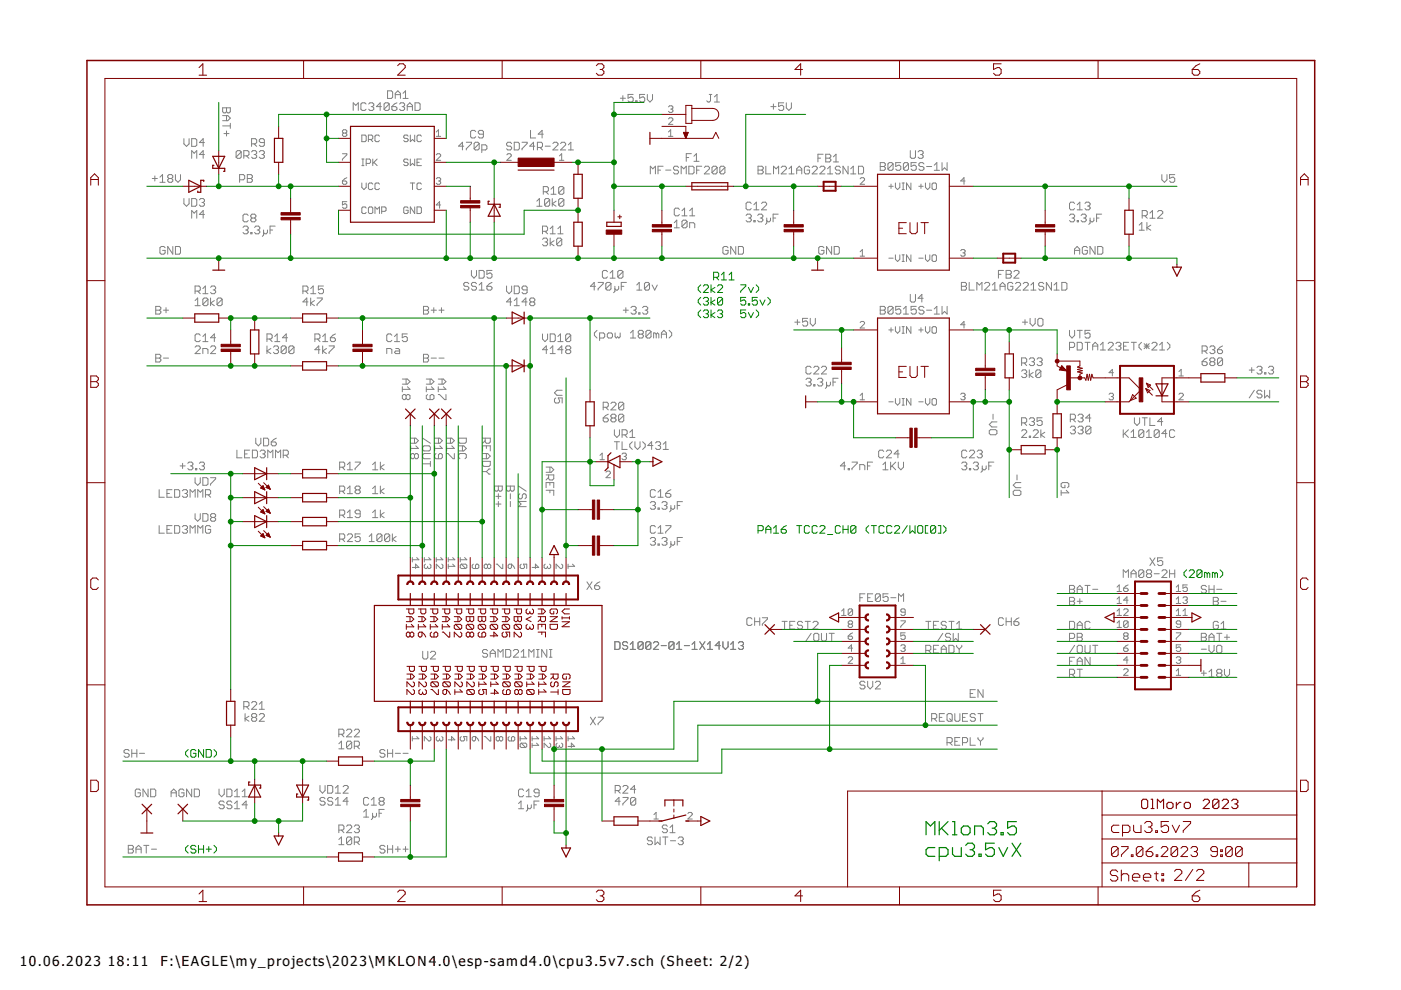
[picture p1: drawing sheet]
<svg xmlns="http://www.w3.org/2000/svg" width="297mm" height="210mm" viewBox="0 0 297 210" stroke-linecap="round" stroke-linejoin="round" font-family="sans-serif">
<defs><g id="words">
<g font-size="3.5">
<text x="4.2" y="204.7">10.06.2023</text>
<text x="22.9" y="204.7">18:11</text>
<text x="34" y="204.7">F:\EAGLE\my_projects\2023\MKLON4.0\esp-samd4.0\cpu3.5v7.sch (Sheet: 2/2)</text>
</g>
</g></defs>
<g fill="none" stroke="#808080" stroke-width=".21">
<path d="M82.2 19.3h.8l.2 .2v1.1l-.2 .3h-.8zM85.4 19.8l.6-.5v1.6M32.3 37.8h1.1M32.8 37.3v1.1M33.9 38.7h1.1M33.9 37.6l.6-.6v1.7M35.8 37.8l-.2 .3v.3l.2 .3h.6l.2-.3v-.3l-.2-.3M35.8 37.8l-.2-.2v-.3l.2-.3h.6l.2 .3v.3l-.2 .2M35.8 37.8h.6M37.2 37v1.1l.5 .6 .6-.6v-1.1M39 29.4v1.1l.5 .5 .6-.5v-1.1M40.6 29.4h.8l.3 .3v1.1l-.3 .2h-.8z"/>
<path d="M40.6 33.6v-1.7l.6 .6 .5-.6v1.7M43.3 32.8h-1l.8-.9v1.7M43.3 30.2h-1l.8-.8v1.6M47.2 24.5h1.1l.5 .5-.5 .6h-1.1M47.2 22.9h1.6v.8l-.2 .2h-.3l-.3-.2-.2 .2h-.3l-.3-.2zM47.2 26.7h1.6M47.5 28.3h1.1M48 22.9v.8M48 24.5v1.1M48 27.8v1.1M48.8 26.1v1.1M50.8 38.1h.8l.3-.3v-.5l-.3-.3h-.8v1.7"/>
<path d="M51.1 32.2l-.2-.3h-.6l-.2 .3v1.1M51.1 32.2v1.1l-.2 .3h-.6l-.2-.3M51.1 32.2l-1 1.1M51.7 33h.8l.3-.2v-.6l-.3-.3h-.8v1.7M52.2 33l.6 .6M52.4 37h.8l.3 .3v.3l-.3 .2 .3 .3v.3l-.3 .3h-.8zM52.4 37.8h.8M53.3 30.5h.8l.3-.3v-.5l-.3-.3h-.8v1.6M53.3 32.2l.3-.3h.5l.3 .3v.3l-.3 .3M53.9 32.8h.2M53.9 30.5l.5 .5M54.1 32.8l.3 .2v.3l-.3 .3h-.5l-.3-.3"/>
<path d="M55 32.2l.2-.3h.6l.2 .3v.3l-.2 .3M55.5 32.8h.3M55.8 32.8l.2 .2v.3l-.2 .3h-.6l-.2-.3M56 30.2h-.8l-.2-.2v-.3l.2-.3h.6l.2 .3v1.1l-.2 .2h-.6l-.2-.2M72.6 38.4h.7l.2 .4-.2 .3h-.5l-.2-.3zM72.6 32.6h.9v.2l-.9 1v.2M72.8 28.2l-.2 .2 .2 .5h.5l.2-.2-.2-.5M72.8 28.2l-.2-.2 .2-.5h.5l.2 .2-.2 .5M72.8 28.2h.5M73.5 37.7l-.9 .7M74.9 23.4v-1.6l.5 .5 .6-.5v1.6M76.7 28.6h.7l.2 .3v.9l-.2 .2h-.7z"/>
<path d="M76.7 38.8v.9l.5 .5 .4-.5v-.9M76.7 35.1h.5M76.7 33.7h.5M76.9 33.7v1.4M77.6 22.1l-.3-.3h-.5l-.3 .3v1.1l.3 .2h.5l.3-.2M77.6 34.6h.7l.3-.2v-.4l-.3-.3h-.7v1.4M78.1 29.6h.7l.2-.3v-.4l-.2-.3h-.7v1.4M78.2 22.1l.2-.3h.6l.2 .3v.2l-.2 .3M78.6 29.6l.4 .4M78.7 22.6h.3M79 22.6l.2 .3v.3l-.2 .2h-.6l-.2-.2M79 39l-.2-.2h-.5l-.2 .2v1l.2 .2h.5l.2-.2"/>
<path d="M79 33.7v1.4M79.3 34.4l.7 .7M80 33.7l-1 .9M80.5 39l-.3-.2h-.5l-.2 .2v1l.2 .2h.5l.3-.2M80.5 28.9l-.3-.3h-.5l-.2 .3v.9l.2 .2h.5l.3-.2M80.9 22.6h-1.1l.8-.8v1.6M82.5 22.1l-.2-.3h-.6l-.3 .3v1.1M82.5 22.1v1.1l-.2 .2h-.6l-.3-.2M82.5 22.1l-1.1 1.1M83.1 22.6h.8l.3 .3v.3l-.3 .2h-.6l-.2-.2zM83.8 20.9v-1.1l.5-.5 .6 .5v1.1M83.8 20.1h1.1"/>
<path d="M84.2 21.8l-.6 .3-.5 .5M84.7 22.1l.3-.3h.5l.3 .3v.2l-.3 .3M85.3 22.6h.2M85.4 20.9h1.1M85.5 22.6l.3 .3v.3l-.3 .2h-.5l-.3-.2M86.3 22.6h1.1M86.3 23.4v-1.1l.6-.5 .5 .5v1.1M86.5 28.9l-.2-.3h-.5l-.2 .5 .2 .2h.5l.2 .5-.2 .2h-.5l-.2-.2M86.5 34l-.2-.3h-.5l-.2 .5 .2 .2h.5l.2 .5-.2 .2h-.5l-.2-.2M87 38.8h.9M87 28.6v1.4l.5-.4 .4 .4v-1.4M87 33.7v1.4l.5-.5 .4 .5v-1.4"/>
<path d="M87.5 38.8v1.4M88 21.8h.8l.3 .3v1.1l-.3 .2h-.8zM88.4 34.4h.5M89.3 39l-.2-.2h-.5l-.2 .2v1l.2 .2h.5l.2-.2M89.3 28.9l-.2-.3h-.5l-.2 .3v.9l.2 .2h.5l.2-.2M89.3 33.7h-.9v1.4h.9M92.5 37.9l.2-.2h.5l.2 .2-.2 .5M92.5 28.9h.9M92.5 32.8l.2-.2h.5l.2 .2v.3l-.9 .9h.9M92.5 28l.5-.5v1.4M93 38.4h.2M93.2 38.4l.2 .2-.2 .5h-.5l-.2-.3"/>
<path d="M98.3 31h-1.1l.8-.8v1.6M98.9 30.2h1.1v.2l-1.1 1.1v.3M100.9 27.9l-.3-.3h-.5l-.3 .3v1.1l.3 .3h.5l.3-.3M101.6 30.4l-.3-.2h-.5l-.3 .2v1.1M101.6 30.4v1.1l-.3 .3h-.5l-.3-.3M101.6 30.4l-1.1 1.1M102.2 31.8h.8l.2-.3v-.5l-.2-.3h-.8v1.6M102.5 28.4h-.8l-.3-.2v-.3l.3-.3h.5l.3 .3v1.1l-.3 .3h-.5l-.3-.3M107.5 32.8l.2-.2h.5l.2 .2v.3l-.9 .9h.9M108.5 30.4l-.3-.2h-.5l-.3 .2v.3l.3 .3h.5l.3 .3v.2l-.3 .3h-.5l-.3-.3M109 30.2h.9l.2 .2v1.1l-.2 .3h-.9zM110.7 30.2h1.1v.2l-1.1 1.1v.3"/>
<path d="M112.5 27.6v1.7h1.1M113.4 31h-1.1l.8-.8v1.6M113.9 31.3h.9l.2-.3v-.6l-.2-.2h-.9v1.6M114.5 31.3l.5 .5M115.2 28.4h-1.1l.8-.8v1.7M115.6 31h1.1M117.2 30.4l.3-.2h.5l.3 .2v.3l-1.1 1.1h1.1M118.6 33.1l.5-.5v1.4M118.6 34h.9M118.9 30.4l.2-.2h.6l.2 .2v.3l-1 1.1h1M119.5 39.8l-.2-.2h-.6l-.3 .2v1.1M119.5 39.8v1.1l-.2 .3h-.6l-.3-.3"/>
<path d="M119.5 39.8l-1.1 1.1M120.5 30.7l.5-.5v1.6M120.5 31.8h1.1M131.5 20.8h1.1M132.1 20.3v1.1M134.2 20h-1v.8l.5-.2h.3l.2 .2v.6l-.2 .2h-.6l-.2-.2M134.8 21.4h.3v.2h-.3zM136.7 20h-1.1v.8l.6-.2h.2l.3 .2v.6l-.3 .2h-.5l-.3-.2M137.2 20v1.1l.6 .5 .5-.5v-1.1M137.9 36.9v-1.7l.5 .6 .6-.6v1.7M139.5 36.1h.6M140.6 35.2h-1.1v1.7"/>
<path d="M141.1 36.1h1.1M141.7 22.7l.3-.3h.4l.3 .3-.3 .4M141.7 28.9h1M141.7 25.2l.3-.2h.4l.3 .2v.2l-1 1h1M141.7 28l.5-.5v1.4M142.2 23.1h.2M142.4 23.1l.3 .3-.3 .4h-.4l-.3-.2M143.9 35.5l-.3-.3h-.6l-.2 .3v.3l.2 .3h.6l.3 .2v.3l-.3 .3h-.6l-.2-.3M144.4 36.9v-1.7l.6 .6 .5-.6v1.7M145.5 33.4h.5M146 35.2h.9l.3 .3v1.1l-.3 .3h-.9zM146.6 32.6h-1.1v1.6"/>
<path d="M147.1 33.1l.6-.5v1.6M147.1 34.2h1.1M147.7 36.1h.5M148.8 35.2h-1.1v1.7M149.3 35.5l.3-.3h.5l.3 .3v.3l-1.1 1.1h1.1M150.4 20h.5M150.6 20v1.4l-.2 .2h-.3l-.3-.2M151.5 20.6l.5-.6v1.6M151.5 21.6h1M152 35.5l-.2-.3h-.6l-.2 .3v1.1M152 35.5v1.1l-.2 .3h-.6l-.2-.3M152 35.5l-1 1.1"/>
<path d="M153.7 35.5l-1.1 1.1M153.7 35.5l-.3-.3h-.5l-.3 .3v1.1M153.7 35.5v1.1l-.3 .3h-.5l-.3-.3M160.7 35.2h.8l.3 .3v.3l-.3 .3 .3 .2v.3l-.3 .3h-.8zM160.7 36.1h.8M162.4 35.2v1.7h1M163.4 22.6h1.1M164 22.1v1.1M164 36.9v-1.7l.5 .6 .6-.6v1.7M165.6 35.5l.3-.3h.6l.2 .3v.3l-1.1 1.1h1.1M166.2 21.8h-1.1v.8l.5-.3h.3l.3 .3v.6l-.3 .2h-.6l-.2-.2M166.7 21.8v1.1l.6 .5 .5-.5v-1.1"/>
<path d="M167.3 36.9h1.1M167.3 35.8l.5-.6v1.7M168.9 36.1h1.1M168.9 36.9v-1.1l.6-.6 .5 .6v1.1M171.6 35.5l-.2-.3h-.6l-.3 .3v1.1l.3 .3h.6l.2-.3v-.5h-.5M172.2 35.5l.3-.3h.5l.3 .3v.3l-1.1 1.1h1.1M173.4 33.5h.6M173.8 35.5l.3-.3h.5l.3 .3v.3l-1.1 1.1h1.1M174.5 32.7h-1.1v1.6M175.1 33.5h.8M175.1 32.7h.8l.2 .3v.3l-.2 .2 .2 .3v.3l-.2 .2h-.8zM175.5 36.9h1.1"/>
<path d="M175.5 35.8l.5-.6v1.7M176.7 34.3h1.1M176.7 33.3l.5-.6v1.6M178.2 35.5l-.3-.3h-.5l-.3 .3v.3l.3 .3h.5l.3 .2v.3l-.3 .3h-.5l-.3-.3M179.8 35.2v1.7l-1.1-1.7v1.7M180.4 36.9h1.1M180.4 35.8l.5-.6v1.7M182 35.2h.8l.3 .3v1.1l-.3 .3h-.8zM182.4 37.9l.2-.2h.5l.2 .2v.2l-.9 1h.9M186.6 34.5h.9l.2 .3v.2l-.2 .3 .2 .3v.2l-.2 .3h-.9zM186.6 35.3h.9M188.4 39.5h1"/>
<path d="M188.9 39v1M189.4 34.8l-.3-.3h-.6l-.2 .3v1M189.4 34.8v1l-.3 .3h-.6l-.2-.3M189.4 34.8l-1.1 1M189.8 38.8v.9l.5 .5 .5-.5v-.9M191 34.5h-1.1v.8l.5-.3h.3l.3 .3v.5l-.3 .3h-.5l-.3-.3M191.3 38.8h.4M191.5 38.8v1.4M192.6 34.8l-.2-.3h-.6l-.3 .3v1M192.6 34.8v1l-.2 .3h-.6l-.3-.3M192.6 34.8l-1.1 1M193 31.9v1.4l.3 .3h.5l.3-.3v-1.4"/>
<path d="M193.1 38.8v1.4l-.9-1.4v1.4M194.3 34.5h-1.1v.8l.5-.3h.3l.3 .3v.5l-.3 .3h-.6l-.2-.3M194.6 32.2l.3-.3h.6l.2 .3v.3l-.2 .3M194.8 39.5h.9M195.2 32.8h.3M195.3 39v1M195.5 32.8l.2 .2v.3l-.2 .3h-.6l-.3-.3M195.9 34.8l-.3-.3h-.5l-.3 .3v.2l.3 .3h.5l.3 .3v.2l-.3 .3h-.5l-.3-.3M196.2 38.8v.9l.5 .5 .4-.5v-.9M196.4 35.3h1.1M197.6 39l.2-.2h.5l.2 .2v1l-.2 .2h-.5l-.2-.2zM198.1 36.1h1.1"/>
<path d="M198.1 35l.5-.5v1.6M199.7 34.5v1.6l.6-.5 .5 .5v-1.6M204.6 38.4h-.9l.7-.7v1.4M246.3 37v1.1l.6 .6 .5-.6v-1.1M249.1 37h-1.1v.8l.5-.2h.3l.3 .2v.6l-.3 .3h-.6l-.2-.3M35 52.5l-.3-.2h-.5l-.3 .2v1.1l.3 .3h.5l.3-.3v-.5h-.5M36.6 52.3v1.6l-1-1.6v1.6M37.2 52.3h.8l.3 .2v1.1l-.3 .3h-.8zM39 42.1v1.1l.5 .5 .6-.5v-1.1M40.6 42.1h.8l.3 .3v1.1l-.3 .2h-.8zM40.6 46.3v-1.7l.6 .6 .5-.6v1.7M42.3 42.4l.2-.3h.6l.2 .3v.3l-.2 .2"/>
<path d="M42.8 42.9h.3M43.1 42.9l.2 .3v.3l-.2 .2h-.6l-.2-.2M43.3 45.5h-1l.8-.9v1.7M51.5 48.2l.3-.3h.5l.3 .3v.3l-.3 .3M52.1 48.8h.2M52.3 48.8l.3 .2v.3l-.3 .3h-.5l-.3-.3M52.6 45.7l-.3-.3h-.5l-.3 .3v1.1l.3 .2h.5l.3-.2M53.2 49.3h.2v.3h-.2zM53.4 46.2l-.2-.2v-.3l.2-.3h.6l.3 .3v.3l-.3 .2M53.4 46.2h.6M53.4 46.2l-.2 .3v.3l.2 .2h.6l.3-.2v-.3l-.3-.3M54 48.2l.3-.3h.5l.3 .3v.3l-.3 .3"/>
<path d="M54.5 48.8h.3M54.8 48.8l.3 .2v.3l-.3 .3h-.5l-.3-.3M55.9 48.8v1l-.3 .3M56.7 48.8v.5l-.3 .3h-.2l-.3-.3M57.3 48.8h.5M58.3 47.9h-1v1.7M73.5 42.8h-.9v.7l.7-.3 .2 .3v.4l-.2 .3h-.5l-.2-.3M77.6 44.1l-.2-.2h-.5l-.2 .2v.9l.2 .3h.5l.2-.3M78.3 43.9h.5l.2 .2v.9l-.2 .3h-.5l-.2-.3v-.9zM79.5 45.3v-1.4l.5 .4 .5-.4v1.4M80.9 44.8h.7l.3-.2v-.5l-.3-.2h-.7v1.4M86.5 44.1l-.2-.2h-.5l-.2 .2v.9l.2 .3h.5l.2-.3v-.4h-.4"/>
<path d="M87.9 43.9v1.4l-.9-1.4v1.4M88.4 43.9h.7l.2 .2v.9l-.2 .3h-.7zM93.4 43.5h-.9l.7-.7v1.4M99.9 57.3v1.1l.6 .6 .5-.6v-1.1M101.6 57.3h.8l.3 .3v1.1l-.3 .3h-.8zM104.3 57.3h-1.1v.9l.6-.3h.2l.3 .3v.5l-.3 .3h-.5l-.3-.3M104.3 59.9l-.5 .3-.6 .5M113.8 42.7l.6-.6v1.6M113.8 43.7h1.1M115 49h.8l.3-.2v-.6l-.3-.3h-.8v1.7M115 50.8l.3-.3h.5l.3 .3v.2l-.3 .3M115.2 40.7h.8l.3-.3v-.6l-.3-.2h-.8v1.6"/>
<path d="M115.5 51.3h.3M115.5 49l.6 .6M115.7 40.7l.6 .5M115.8 51.3l.3 .3v.2l-.3 .3h-.5l-.3-.3M116.5 42.4v1.1l-.2 .2h-.6l-.2-.2M116.5 42.4l-.2-.3h-.6l-.2 .3v1.1M116.5 42.4l-1 1.1M116.6 48.5l.6-.6v1.7M116.6 50.5v1.6M116.6 49.6h1.1M116.8 40.1l.6-.5v1.6M116.8 41.2h1.1"/>
<path d="M117.1 42.1v1.6M117.5 51l-.9 .6 .9 .5M117.9 42.7l-.8 .5 .8 .5M118.3 49.6h1.1M118.3 48.5l.5-.6v1.7M119.1 50.8v1l-.3 .3h-.5l-.3-.3M119.1 50.8l-.3-.3h-.5l-.3 .3v1M119.1 50.8l-1.1 1M119.5 42.4l-.2-.3h-.6l-.3 .3v1.1M119.5 42.4v1.1l-.2 .2h-.6l-.3-.2M119.5 42.4l-1.1 1.1M126.8 59.9h1.1v.3l-1.1 1v.3"/>
<path d="M128.8 57.6l-.3-.3h-.5l-.3 .3v1.1l.3 .3h.5l.3-.3M129.3 59h1.1M129.3 57.9l.6-.6v1.7M132.1 57.6l-.3-.3h-.5l-.3 .3v1.1M132.1 57.6v1.1l-.3 .3h-.5l-.3-.3M132.1 57.6l-1.1 1.1M132.8 59.9h-1.1v1.6M143 47.2l.5-.5v1.6M143 48.3h1M144 44.4l-.2-.3h-.6l-.2 .3v1.1l.2 .3h.6l.2-.3M144.6 45.8h1.1M144.6 44.7l.5-.6v1.7"/>
<path d="M145.7 46.9v1.1l-.3 .3h-.5l-.3-.3M145.7 46.9l-.3-.2h-.5l-.3 .2v1.1M145.7 46.9l-1.1 1.1M146.2 48.3v-1.1h.8l.3 .3v.8M146.2 45.8h1.1M146.2 44.7l.6-.6v1.7M154.4 52.5l-.3-.2h-.6l-.2 .2v1.1l.2 .3h.6l.3-.3v-.5h-.6M156 52.3v1.6l-1.1-1.6v1.6M156.5 52.3h.9l.2 .2v1.1l-.2 .3h-.9zM158.2 45.7l.3-.3h.5l.3 .3v.3l-.3 .2M158.7 46.2h.3M159 46.2l.3 .3v.3l-.3 .2h-.5l-.3-.2"/>
<path d="M159.3 43.1l-.3-.2h-.5l-.3 .2v1.1l.3 .3h.5l.3-.3M159.8 46.8h.3v.2h-.3zM159.8 44.5h1.1M159.8 43.4l.6-.5v1.6M160.6 45.7l.3-.3h.6l.2 .3v.3l-.2 .2M161.2 46.2h.3M161.5 46.2l.2 .3v.3l-.2 .2h-.6l-.3-.2M161.5 43.1l.2-.2h.6l.2 .2v.3l-1 1.1h1M162.6 46.2v1.1l-.3 .3M163.4 46.2v.6l-.3 .2h-.3l-.2-.2M163.9 46.2h.6M165 45.4h-1.1v1.6"/>
<path d="M174.7 52.5l-.3-.2h-.5l-.3 .2v1.1l.3 .3h.5l.3-.3v-.5h-.6M176.3 52.3v1.6l-1.1-1.6v1.6M176.9 52.3h.8l.2 .2v1.1l-.2 .3h-.8zM182.4 53.4l.4-.5v1.4M182.4 54.3h.9M188.4 54.7h1M189.8 54v1l.5 .4 .5-.4v-1M191.3 55.4h.4M191.3 54h.4M191.3 40.2h.4M191.5 54v1.4M193.1 54v1.4l-.9-1.4v1.4"/>
<path d="M194.8 54.7h.9M196.2 54v1l.5 .4 .4-.4v-1M197.6 54.3l.2-.3h.5l.2 .3v.9l-.2 .2h-.5l-.2-.2zM203.7 53.1l.2-.2h.5l.2 .2-.2 .5M203.8 59.9h.9l.2 .3v.2l-.2 .3 .2 .3v.2l-.2 .3h-.9zM204.2 53.6h.2M204.4 53.6l.2 .2-.2 .5h-.5l-.2-.2M205.5 59.9v1.6h1.1M211.7 58.2h.5M212.8 57.3h-1.1v1.7M213.3 57.3h.8l.3 .3v.3l-.3 .3 .3 .2v.3l-.3 .3h-.8zM213.3 58.2h.8"/>
<path d="M215 57.6l.2-.3h.6l.2 .3v.3l-1 1.1h1M222.9 59.9v1.6l-1.1-1.6v1.6M225.1 59.9h.8l.3 .3v1l-.3 .3h-.8zM226.8 45.7l.2-.3h.6l.2 .3v.3l-.2 .2M227.3 46.2h.3M227.6 46.2l.2 .3v.3l-.2 .2h-.6l-.2-.2M227.8 53.9v-1.1l.6-.5 .5 .5v1.1M227.8 53.1h1.1M227.8 43.1l-.2-.2h-.6l-.2 .2v1.1l.2 .3h.6l.2-.3M228.4 46.8h.3v.2h-.3zM228.4 44.5h1.1M228.4 43.4l.5-.5v1.6"/>
<path d="M229.2 45.7l.3-.3h.5l.3 .3v.3l-.3 .2M229.7 46.2h.3M230 46.2l.3 .3v.3l-.3 .2h-.5l-.3-.2M230 43.1l.3-.2h.5l.3 .2v.3l-.3 .3M230.5 52.5l-.2-.2h-.6l-.2 .2v1.1l.2 .3h.6l.2-.3v-.5h-.5M230.6 43.7h.2M230.8 43.7l.3 .3v.2l-.3 .3h-.5l-.3-.3M231.1 46.2v1.1l-.3 .3M231.9 46.2v.6l-.2 .2h-.3l-.3-.2M232.2 52.3v1.6l-1.1-1.6v1.6M232.5 46.2h.5M232.7 52.3h.9l.2 .2v1.1l-.2 .3h-.9z"/>
<path d="M233.6 45.4h-1.1v1.6M241.5 47.7l.6-.5v1.6M241.5 48.8h1.1M242.2 45.7h.8l.2-.2v-.6l-.2-.3h-.8v1.7M242.7 45.7l.5 .6M243.2 47.2v1.6M243.8 45.2l.5-.6v1.7M243.8 46.3h1.1M244 47.7l-.8 .6 .8 .5M245.4 44.9l.3-.3h.6l.2 .3v.3l-1.1 1.1h1.1M33 75.1h.8l.3 .3v.3l-.3 .2 .3 .3v.3l-.3 .3h-.8zM33 65h.8l.3 .2v.3l-.3 .3 .3 .2v.3l-.3 .3h-.8z"/>
<path d="M33 75.9h.8M33 65.8h.8M34.6 75.9h1.1M34.6 65.8h1.1M35.2 65.2v1.1M41.4 63.7l.5-.5v1.6M41.4 64.8h1.1M41.4 73.6l.2-.3h.6l.3 .3v.3l-1.1 1.1h1.1M41.4 61.7h.8l.3-.2v-.6l-.3-.3h-.8v1.7M41.9 61.7l.6 .6M42.5 71.1l-.3-.3h-.6l-.2 .3v1.1l.2 .2h.6l.3-.2M43 75v-1.1h.8l.3 .2v.9"/>
<path d="M43 61.2l.5-.6v1.7M43 71.4l.5-.6v1.6M43 62.3h1.1M43 72.4h1.1M44.1 63.5v1l-.3 .3h-.5l-.3-.3M44.1 63.5l-.3-.3h-.5l-.3 .3v1M44.1 63.5l-1.1 1M44.6 63.2v1.6M44.6 73.6l.3-.3h.5l.3 .3v.3l-1.1 1.1h1.1M44.6 60.9l.3-.3h.5l.3 .3v.3l-.3 .3M45.2 61.5h.2M45.4 63.7l-.8 .6 .8 .5"/>
<path d="M45.4 61.5l.3 .2v.3l-.3 .3h-.5l-.3-.3M45.7 71.6h-1.1l.8-.8v1.6M47.1 63.5v1l-.3 .3h-.5l-.3-.3M47.1 63.5l-.3-.3h-.5l-.3 .3v1M47.1 63.5l-1.1 1M56.6 71.9h.8l.3-.3v-.5l-.3-.3h-.8v1.6M56.6 73.3v1.7M57.1 71.9l.6 .5M57.4 73.9l-.8 .5 .8 .6M58 73.6l.3-.3h.5l.3 .3v.3l-.3 .2M58.3 71.4l.5-.6v1.6M58.3 72.4h1"/>
<path d="M58.5 74.1h.3M58.8 74.1l.3 .3v.3l-.3 .3h-.5l-.3-.3M60.7 73.6l-.3-.3h-.5l-.3 .3v1.1M60.7 73.6v1.1l-.3 .3h-.5l-.3-.3M60.7 73.6l-1.1 1.1M61 71.6h-1.1l.8-.8v1.6M62.3 73.6l-.2-.3h-.6l-.3 .3v1.1M62.3 73.6v1.1l-.2 .3h-.6l-.3-.3M62.3 73.6l-1.1 1.1M64.2 61.7h.8l.3-.2v-.6l-.3-.3h-.8v1.7M64.8 61.7l.5 .6M65.3 64h-1.1l.8-.8v1.6"/>
<path d="M65.9 63.2v1.6M65.9 62.3h1.1M65.9 61.2l.5-.6v1.7M66.7 63.7l-.8 .6 .8 .5M66.8 71.9h.8l.2-.3v-.5l-.2-.3h-.8v1.6M67.2 63.2h1.1v.3l-1.1 1v.3M67.3 71.9l.5 .5M67.8 74.1h-1l.8-.8v1.7M68.4 73.3v1.7M68.4 72.4h1.1M68.4 71.4l.5-.6v1.6M68.6 60.6h-1.1v.9l.6-.3h.2l.3 .3v.5l-.3 .3h-.5l-.3-.3"/>
<path d="M69.2 73.9l-.8 .5 .8 .6M69.8 73.3h1v.3l-1 1.1v.3M70 71.6h.8l.3 .3v.3l-.3 .2h-.5l-.3-.2zM71.1 70.8l-.5 .3-.6 .5M82 75v-1.1h.8l.3 .2v.9M83.1 71.1l-.3-.3h-.5l-.3 .3v1.1l.3 .2h.5l.3-.2M83.6 71.4l.6-.6v1.6M83.6 72.4h1.1M83.9 73.9h.6l.2 .2v.9h-.8l-.3-.3 .3-.3h.8M86.4 70.8h-1.1v.8l.5-.2h.3l.3 .2v.6l-.3 .2h-.5l-.3-.2M89.8 75.9h.8M89.8 65h.8l.3 .2v.3l-.3 .3 .3 .2v.3l-.3 .3h-.8z"/>
<path d="M89.8 65.8h.8M89.8 75.1h.8l.3 .3v.3l-.3 .2 .3 .3v.3l-.3 .3h-.8zM91.4 75.9h1.1M91.4 65.8h1.1M92 65.2v1.1M93.1 75.9h1M93.1 65.8h1M93.6 65.2v1.1M99.4 60.2l-.3-.3h-.5l-.3 .3v.2l.3 .3h.5l.3 .3v.2l-.3 .3h-.5l-.3-.3M101 60.2l-.2-.3h-.6l-.3 .3v.2l.3 .3h.6l.2 .3v.2l-.2 .3h-.6l-.3-.3M101.6 61.5h1.1M101.6 60.4l.5-.5v1.6"/>
<path d="M103.2 60.7h.8l.3 .3v.2l-.3 .3h-.5l-.3-.3zM107.4 60.6v1.1l.5 .6 .6-.6v-1.1M108.5 64h-1.1l.8-.8v1.6M109 64.8h1.1M109 63.7l.6-.5v1.6M109 60.6h.9l.2 .3v1.1l-.2 .3h-.9zM111.8 64h-1.1l.8-.8v1.6M111.8 61.5h-.9l-.2-.3v-.3l.2-.3h.6l.3 .3v1.1l-.3 .3h-.6l-.2-.3M112.6 64l-.3 .3v.2l.3 .3h.5l.3-.3v-.2l-.3-.3M112.6 64l-.3-.3v-.2l.3-.3h.5l.3 .3v.2l-.3 .3M112.6 64h.5M115 70.8v1.1l.5 .5 .6-.5v-1.1"/>
<path d="M116.1 74.1h-1.1l.8-.8v1.7M116.6 75h1.1M116.6 73.9l.6-.6v1.7M116.6 70.8h.9l.2 .3v1.1l-.2 .2h-.9zM118.3 72.4h1.1M118.3 71.4l.5-.6v1.6M119.4 74.1h-1.1l.8-.8v1.7M120.2 74.1l-.3-.2v-.3l.3-.3h.5l.3 .3v.3l-.3 .2M120.2 74.1h.5M120.2 74.1l-.3 .3v.3l.3 .3h.5l.3-.3v-.3l-.3-.3M121 71.1l-.3-.3h-.5l-.3 .3v1.1M121 71.1v1.1l-.3 .2h-.5l-.3-.2"/>
<path d="M121 71.1l-1.1 1.1M126.3 60.7h-1.1l.8-.8v1.6M126.6 70l-.6 .6v.5l.6 .6M127.1 71.7h.8l.3-.3v-.6l-.3-.2h-.8v1.6M128.8 70.8l.2-.2h.6l.3 .2v.6l-.3 .3h-.6l-.2-.3zM129.5 60.2v1l-.2 .3h-.6l-.3-.3M129.5 60.2l-.2-.3h-.6l-.3 .3v1M129.5 60.2l-1.1 1M130.4 60.7v1.1l-.3 .3M130.4 70.6v.8l.3 .3 .2-.3 .3 .3 .3-.3v-.8M131.2 60.7v.5l-.3 .3h-.3l-.2-.3M131.7 60.7h.6"/>
<path d="M132.1 65.8h1.1M132.7 65.2v1.1M133.7 71.7h1.1M133.7 70.6l.5-.6v1.7M133.8 65.2l.2-.2h.6l.3 .2v.3l-.3 .3M134.3 65.8h.3M134.6 65.8l.3 .2v.3l-.3 .3h-.6l-.2-.3M135 61.5h1.1M135 60.4l.5-.5v1.6M135.4 66.3h.3v.3h-.3zM135.6 70.8l-.3-.2v-.3l.3-.3h.5l.3 .3v.3l-.3 .2M135.6 70.8l-.3 .3v.3l.3 .3h.5l.3-.3v-.3l-.3-.3"/>
<path d="M135.6 70.8h.5M136.2 65.2l.3-.2h.6l.2 .2v.3l-.2 .3M136.8 65.8h.3M137.1 65.8l.2 .2v.3l-.2 .3h-.6l-.3-.3M137.7 60.2l-.3-.3h-.5l-.3 .3v1M137.7 60.2v1l-.3 .3h-.5l-.3-.3M137.7 60.2l-1.1 1M138 70.3v1.1l-.2 .3h-.6l-.3-.3M138 70.3l-.2-.3h-.6l-.3 .3v1.1M138 70.3l-1.1 1.1M138.3 60.4l.5 1.1 .6-1.1M139.1 70.8l-.2-.2h-.3v1.1"/>
<path d="M139.1 70.8v.9M139.1 70.8l.3-.2 .3 .2v.9M140.2 70.8h1.1M140.2 71.7v-1.1l.6-.6 .5 .6v1.1M141.9 70l.5 .6v.5l-.5 .6M168.5 68.3h1.1M169.1 67.8v1.1M171.2 67.5h-1v.8l.5-.2h.3l.2 .2v.6l-.2 .2h-.6l-.2-.2M171.8 67.5v1.1l.5 .5 .6-.5v-1.1M172 77.9l-.3-.2h-.5l-.3 .2v1.1l.3 .3h.5l.3-.3M172.5 77.9l.3-.2h.5l.3 .2v.3l-1.1 1.1h1.1M174.2 77.9l.2-.2h.6l.2 .2v.3l-1 1.1h1"/>
<path d="M182.4 68.4l.2-.2h.5l.2 .2v.2l-.9 1h.9M186.6 65h.9l.2 .2v.3l-.2 .3 .2 .2v.3l-.2 .3h-.9zM186.6 65.8h.9M188.4 70h1M188.9 69.5v.9M189.4 65.2l-.3-.2h-.6l-.2 .2v1.1M189.4 65.2v1.1l-.3 .3h-.6l-.2-.3M189.4 65.2l-1.1 1.1M189.8 69.3v.9l.5 .5 .5-.5v-.9M191 65h-1.1v.8l.5-.3h.3l.3 .3v.5l-.3 .3h-.5l-.3-.3M191.3 70.7h.4M191.3 69.3h.4"/>
<path d="M191.5 69.3v1.4M191.5 66.6h1.1M191.5 65.5l.6-.5v1.6M193 62.4v1.4l.3 .3h.5l.3-.3v-1.4M193.1 69.3v1.4l-.9-1.4v1.4M194.3 65h-1.1v.8l.5-.3h.3l.3 .3v.5l-.3 .3h-.6l-.2-.3M194.8 70h.9M195.3 69.5v.9M195.7 63.2h-1.1l.9-.8v1.7M195.9 65.2l-.3-.2h-.5l-.3 .2v.3l.3 .3h.5l.3 .2v.3l-.3 .3h-.5l-.3-.3M196.2 69.3v.9l.5 .5 .4-.5v-.9M196.4 65.8h1.1"/>
<path d="M197.8 69.3h.5l.2 .2v.9l-.2 .3h-.5l-.2-.3v-.9zM198.1 65.5l.5-.5v1.6M198.1 66.6h1.1M199.7 65v1.6l.6-.6 .5 .6v-1.6M203.8 60.7h.9M204.6 68.9h-.9l.7-.7v1.4M207.1 61.5v-1.6l.5 .5 .6-.5v1.6M208.7 60.2l.3-.3h.6l.2 .3v.2l-1.1 1.1h1.1M210.4 61.5h1.1M210.4 60.4l.5-.5v1.6M212 60.7h1.1M212 61.5v-1.1l.6-.5 .5 .5v1.1"/>
<path d="M214.7 60.2l-.2-.3h-.6l-.2 .3v1l.2 .3h.6l.2-.3v-.5h-.5M215.3 60.2l.3-.3h.5l.3 .3v.2l-1.1 1.1h1.1M216.6 77h.8l.3-.3v-.5l-.3-.3h-.8v1.6M216.6 78.7l.3-.3h.5l.3 .3v.3l-.3 .2M216.8 68.3h1M216.9 60.2l.3-.3h.5l.3 .3v.2l-1.1 1.1h1.1M217.1 79.2h.3M217.1 77l.6 .5M217.3 67.8v1.1M217.4 79.2l.3 .3v.3l-.3 .3h-.5l-.3-.3M218.2 78.4v1.7M218.2 76.2l.3-.3h.6l.2 .3v.2l-.2 .3"/>
<path d="M218.4 67.5v1.1l.5 .5 .6-.5v-1.1M218.6 61.5h1M218.6 60.4l.5-.5v1.6M218.8 76.7h.3M219.1 76.7l.2 .3v.2l-.2 .3h-.6l-.3-.3M219.1 79l-.9 .5 .9 .6M219.9 76.2l.2-.3h.6l.3 .3v.2l-.3 .3M220.3 67.5h.6l.2 .3v1.1l-.2 .2h-.6l-.3-.2v-1.1zM220.4 76.7h.3M220.7 78.7v1.1l-.3 .3h-.5l-.3-.3M220.7 76.7l.3 .3v.2l-.3 .3h-.6l-.2-.3M220.7 78.7l-.3-.3h-.5l-.3 .3v1.1"/>
<path d="M220.7 78.7l-1.1 1.1M221.3 60.2l-.3-.3h-.5l-.3 .3v.2l.3 .3h.5l.3 .3v.2l-.3 .3h-.5l-.3-.3M223.5 61.5h1.1M223.5 60.4l.5-.5v1.6M226.8 70v1.1l.5 .6 .5-.6v-1.1M226.8 73.7h.8l.2-.3v-.5l-.2-.3h-.8v1.6M228.4 72.6h.8l.3 .3v1l-.3 .3h-.8zM228.4 70h1.1M228.9 70v1.7M230 72.6h1.1M230.6 72.6v1.6M231.1 70h-1.1v.8l.6-.2h.2l.3 .2v.6l-.3 .3h-.5l-.3-.3"/>
<path d="M231.7 73.4h1M231.7 74.2v-1.1l.5-.5 .5 .5v1.1M233.3 74.2h1.1M233.3 73.1l.5-.5v1.6M234.9 72.9l.3-.3h.6l.2 .3v.2l-1.1 1.1h1.1M236.1 79h-1l.7-.7v1.4M236.6 72.9l.3-.3h.5l.3 .3v.2l-.3 .3M237.1 73.4h.3M237.4 73.4l.3 .3v.2l-.3 .3h-.5l-.3-.3M238.2 73.4h.6M239.3 72.6h-1.1v1.6h1.1M239.9 72.6h1"/>
<path d="M240.4 72.6v1.6M242 72.6l-.5 .5v.6l.5 .5M242.6 73.4h1.1M242.6 72.9l1.1 1M243.1 72.9v1M243.7 72.9l-1.1 1M244.2 72.9l.3-.3h.5l.3 .3v.2l-1.1 1.1h1.1M245.9 74.2h1M245.9 73.1l.5-.5v1.6M247.5 72.6l.5 .5v.6l-.5 .5M250 78.8l.4-.5v1.4M250 79.7h.9"/>
<path d="M254.9 74.4h.8l.2-.3v-.5l-.2-.3h-.8v1.7M254.9 76.7h.8l.2 .3v.2l-.2 .3h-.6l-.2-.3zM255.4 74.4l.5 .6M255.9 75.9l-.5 .3-.5 .5M256.5 73.6l.3-.3h.5l.3 .3v.3l-.3 .2M256.8 76.7l-.3-.3v-.2l.3-.3h.5l.3 .3v.2l-.3 .3M256.8 76.7l-.3 .3v.2l.3 .3h.5l.3-.3v-.2l-.3-.3M256.8 76.7h.5M257 74.1h.3M257.3 74.1l.3 .3v.3l-.3 .3h-.5l-.3-.3M258.1 74.1h.9l.2 .3v.3l-.2 .3h-.6l-.3-.3zM259.2 76.2v1l-.2 .3h-.6l-.3-.3"/>
<path d="M259.2 76.2l-.2-.3h-.6l-.3 .3v1M259.2 76.2l-1.1 1M259.2 73.3l-1.1 .8M264.9 78.5h1M265.4 77.9v1.1M266.5 77.9l.3-.2h.5l.3 .2v.3l-.3 .3M267 78.5h.3M267.3 78.5l.3 .2v.3l-.3 .3h-.5l-.3-.3M268.1 79h.3v.3h-.3zM268.9 77.9l.3-.2h.5l.3 .2v.3l-.3 .3M269.5 78.5h.2M269.7 78.5l.3 .2v.3l-.3 .3h-.5l-.3-.3"/>
<path d="M38.2 98.8h1.1M38.7 98.2v1.1M39.8 98.2l.3-.2h.5l.3 .2v.3l-.3 .3M40.4 98.8h.2M40.6 98.8l.3 .3v.2l-.3 .3h-.5l-.3-.3M41.4 99.3h.3v.3h-.3zM42.3 98.2l.2-.2h.6l.2 .2v.3l-.2 .3M42.8 98.8h.3M43.1 98.8l.2 .3v.2l-.2 .3h-.6l-.2-.3M50.2 95.4v1.7h1.1M51.9 96.2h.5M52.9 95.4h-1v1.7h1"/>
<path d="M53.5 95.4h.8l.3 .3v1.1l-.3 .3h-.8zM54.2 92.9v1.1l.6 .5 .5-.5v-1.1M55.1 95.7l.3-.3h.5l.3 .3v.3l-.3 .2M55.7 96.2h.2M55.9 92.9h.8l.3 .3v1.1l-.3 .2h-.8zM55.9 96.2l.3 .3v.3l-.3 .3h-.5l-.3-.3M56.8 97.1v-1.7l.5 .6 .5-.6v1.7M57.5 93.7h.8l.3 .3v.3l-.3 .2h-.5l-.3-.2zM58.4 97.1v-1.7l.5 .6 .6-.6v1.7M58.6 92.9l-1.1 .8M60 96.5h.9l.2-.3v-.5l-.2-.3h-.9v1.7M60.6 96.5l.5 .6"/>
<path d="M72 99.1h.8l.3-.3v-.6l-.3-.2h-.8v1.6M72.6 99.1l.5 .5M73.6 99.6h1.1M73.6 98.5l.6-.5v1.6M75.3 98h1.1v.2l-1.1 1.1v.3M79 98.5l.5-.5v1.6M79 99.6h1.1M80.6 98v1.6M81.4 98.5l-.8 .6 .8 .5M85.3 82v1.1M85.3 80.4h1.1l.5 .5-.5 .5h-1.1M86.1 83.9l-.2-.2h-.3l-.3 .2v.6l.3 .2h.3l.2-.2"/>
<path d="M86.1 80.4v1M86.1 83.9v.6M86.1 83.9l.3-.2h.3l.2 .2v.6l-.2 .2h-.3l-.3-.2M86.4 82l.5 .5h-1.6M87.1 92.9h1.1l.5 .5-.5 .6h-1.1M87.1 94.5v1.1M87.9 96.4l-.3-.2h-.2l-.3 .2v.6l.3 .3h.2l.3-.3M87.9 96.4l.3-.2h.2l.3 .2v.6l-.3 .3h-.2l-.3-.3M87.9 92.9v1.1M87.9 96.4v.6M88.2 94.5l.5 .6h-1.6M89.6 92.9l1.6 1.1"/>
<path d="M89.6 98.3h1.6M89.9 94.5h1.1l.2 .3v.6l-.2 .2h-1.1l-.3-.2v-.6zM90.4 80.4h1.1l.5 .5-.5 .5h-1.1M90.4 82v1.1M90.7 83.7l-.3 .2v.6l.3 .2h1l.3-.2v-.6l-.3-.2h-.2l-.3 .2v.8M91.2 80.4v1M91.2 96.2h-1.3l-.3 .2v.6l.3 .3h1.3M91.2 97.8v1.1M91.5 82l.5 .5h-1.6M92.2 92.9h1l.6 .5-.6 .6h-1M92.2 94.5v1.1M92.4 96.2l-.2 .2v.6l.2 .3h1.1l.3-.3v-.6l-.3-.2h-.3l-.2 .2v.9"/>
<path d="M92.9 80.4h1.1l.6 .5-.6 .5h-1.1M92.9 83.7h.3l1.1 1h.3v-1M92.9 82v1.1M93 92.9v1.1M93.2 94.5l.6 .6h-1.6M93.7 80.4v1M94 82l.6 .5h-1.7M94.7 92.9h1.1l.5 .5-.5 .6h-1.1M94.7 96.2h.3l1.1 1.1h.2v-1.1M94.7 94.5v1.1M95.5 92.9v1.1M95.8 94.5l.5 .6h-1.6"/>
<path d="M97.2 92.9h1.7v.8l-.3 .3h-1.1l-.3-.3zM97.2 94.5h1.1l.6 .6-.6 .5h-1.1M97.5 97.3l-.3-.3v-.6l.3-.2h1.1l.3 .2v.6l-.3 .3M98 94.5v1.1M102.3 95.6v-1.1h1.6v1.1M102.3 97.8h1.6v.8l-.2 .3h-1.1l-.3-.3zM102.3 92.9h1.6v.8l-.2 .3h-.6l-.2-.3v-.8M102.3 96.2h1.1l.5 .5-.5 .6h-1.1M102.3 100h.8M102.9 93.4l-.6 .6M103.1 94.5v.6M103.1 96.2v1.1"/>
<path d="M103.1 100l.6 .5h.2M103.9 99.4h-.2l-.6 .6M115.8 99h1.1l.5 .6-.5 .5h-1.1M116.6 99v1.1M117.8 84.4l-.2 .2v.6l.2 .2h.6l.2-.2-.2-.8h.8v1M119.2 82.7h-1.1l-.5 .6 .5 .5h1.1M127.2 96.5l.5-.4v1.4M127.2 97.5h.9M127.9 86.4h.8l.3-.3v-.5l-.3-.3h-.8v1.6M127.9 88.6h.8l.3 .3v.3l-.3 .3h-.6l-.2-.3zM128.4 86.4l.6 .5M129 87.8l-.6 .3-.5 .5"/>
<path d="M129.5 85.6l.3-.3h.5l.3 .3v.2l-1.1 1.1h1.1M129.8 88.6l-.3 .3v.3l.3 .3h.5l.3-.3v-.3l-.3-.3M129.8 88.6h.5M129.8 88.6l-.3-.3v-.2l.3-.3h.5l.3 .3v.2l-.3 .3M130.3 93.7h1M130.3 91.1v1.1l.5 .6 .5-.6v-1.1M130.8 93.7v1.6M131.9 96.3l.2-.2h.5l.2 .2-.2 .5M131.9 92.2h.8l.3-.3v-.5l-.3-.3h-.8v1.7M131.9 93.7v1.6h1.1M132.2 88.1v1.1l-.2 .3h-.6l-.3-.3M132.2 88.1l-.2-.3h-.6l-.3 .3v1.1"/>
<path d="M132.2 85.6l-.2-.3h-.6l-.3 .3v1M132.2 85.6v1l-.2 .3h-.6l-.3-.3M132.2 88.1l-1.1 1.1M132.2 85.6l-1.1 1M132.3 96.8h.3M132.4 92.2l.6 .6M132.6 96.8l.2 .2-.2 .5h-.5l-.2-.3M133.5 92.8h1.1M133.5 91.7l.6-.6v1.7M134.1 93.7l-.6 .5v.5l.6 .6M134.6 93.7v1l.6 .6 .5-.6v-1M136.2 93.7l.6 .5v.5l-.6 .6"/>
<path d="M138.4 94.5h-1l.8-.8v1.6M139 93.9l.3-.2h.5l.3 .2v.3l-.3 .3M139.5 94.5h.3M139.8 94.5l.3 .2v.3l-.3 .3h-.5l-.3-.3M140.6 95.3h1.1M140.6 94.2l.6-.5v1.6M170.9 80.5l.3-.3h.5l.3 .3v.2l-.3 .3M171.4 81h.3M171.7 81l.3 .3v.3l-.3 .2h-.5l-.3-.2M172.5 81.6h.3v.2h-.3zM173.3 80.5l.3-.3h.6l.2 .3v.2l-.2 .3M173.9 81h.3"/>
<path d="M174.2 81l.2 .3v.3l-.2 .2h-.6l-.3-.2M175.2 81v1.1l-.2 .3M176.1 81v.6l-.3 .2h-.3l-.3-.2M176.6 81h.6M177.7 80.2h-1.1v1.6M179.3 98.8h-1.1l.8-.8v1.6M179.8 99.3h.3v.3h-.3zM180.6 98h1.1v.2l-1.1 1.1v.3M182.3 99.6v-1.1h.8l.3 .3v.8M182.4 83.8l.4-.4v1.4M182.4 84.8h.9M183.9 98.8h.6"/>
<path d="M185 98h-1.1v1.6M187.2 99.6h1.1M187.2 98.5l.5-.5v1.6M187.4 95.7l-.3-.3h-.5l-.3 .3v1.1l.3 .3h.5l.3-.3M187.9 95.7l.3-.3h.5l.3 .3v.3l-1.1 1.1h1.1M188.4 85.2h1M188.8 98v1.6M189.1 98.8l.8 .8M189.8 84.5v.9l.5 .5 .5-.5v-.9M189.9 98l-1.1 1.1M190.5 98v1.1l.5 .5 .6-.5v-1.1M190.6 96.2h-1l.8-.8v1.7"/>
<path d="M191.3 85.9h.4M191.3 84.5h.4M191.5 84.5v1.4M193.1 84.5v1.4l-.9-1.4v1.4M194.8 85.2h.9M196.2 84.5v.9l.5 .5 .4-.5v-.9M197.8 84.5h.5l.2 .2v1l-.2 .2h-.5l-.2-.2v-1zM203.7 83.6l.2-.2h.5l.2 .2-.2 .5M203.9 98.2l.3-.2h.5l.3 .2v.3l-.3 .3M204.2 84.1h.2M204.4 84.1l.2 .2-.2 .5h-.5l-.2-.3M204.4 98.8h.3"/>
<path d="M204.7 98.8l.3 .3v.2l-.3 .3h-.5l-.3-.3M205 95.7l-.3-.3h-.5l-.3 .3v1.1l.3 .3h.5l.3-.3M205.5 99.3h.3v.3h-.3zM205.5 95.7l.3-.3h.6l.2 .3v.3l-1.1 1.1h1.1M206.4 98.2l.2-.2h.6l.2 .2v.3l-.2 .3M206.9 98.8h.3M207.2 98.8l.2 .3v.2l-.2 .3h-.6l-.2-.3M207.2 95.7l.3-.3h.5l.3 .3v.3l-.3 .2M207.7 96.2h.3M208 96.2l.3 .3v.3l-.3 .3h-.5l-.3-.3M208.3 98.8v1.1l-.3 .2M209.1 98.8v.5l-.3 .3h-.3l-.2-.3"/>
<path d="M209.6 98.8h.6M209.7 91.4l.3-.3h1.1l.3 .3v.5l-.3 .3h-1.1l-.3-.3zM210.5 87.8v1.1M210.7 98h-1.1v1.6M211.4 89.5h-1.1l-.6 .5 .6 .5h1.1M216.6 91.4l.3-.3h.5l.3 .3v.3l-1.1 1.1h1.1M216.6 89.7h.8l.3-.3v-.5l-.3-.3h-.8v1.6M217.1 89.7l.6 .5M218.2 92.5h.3v.3h-.3zM218.2 88.9l.3-.3h.6l.2 .3v.2l-.2 .3M218.8 89.4h.3M219.1 91.4l.2-.3h.6l.2 .3v.3l-1 1.1h1"/>
<path d="M219.1 89.4l.2 .3v.2l-.2 .3h-.6l-.3-.3M220.7 91.1v1.7M221 88.6h-1.1v.8l.5-.3h.3l.3 .3v.5l-.3 .3h-.6l-.2-.3M221.5 91.7l-.8 .5 .8 .6M226.9 88.9h.8l.3-.3v-.5l-.3-.3h-.8v1.7M226.9 90.6l.3-.2h.5l.3 .2v.3l-.3 .3M227.5 91.2h.2M227.5 88.9l.5 .6M227.7 91.2l.3 .2v.3l-.3 .3h-.5l-.3-.3M228.6 88.1l.2-.3h.6l.2 .3v.2l-.2 .3M228.6 90.6l.2-.2h.6l.2 .2v.3l-.2 .3M229.1 88.6h.3"/>
<path d="M229.1 91.2h.3M229.4 88.6l.2 .3v.3l-.2 .3h-.6l-.2-.3M229.4 91.2l.2 .2v.3l-.2 .3h-.6l-.2-.3M231.3 88.6h-1.1l.8-.8v1.7M231.3 90.6l-.3-.2h-.5l-.3 .2v1.1M231.3 90.6v1.1l-.3 .3h-.5l-.3-.3M231.3 90.6l-1.1 1.1M235.1 83.6l.3-.2h.4l.3 .2-.3 .5M235.6 84.1h.2M235.8 84.1l.3 .2-.3 .5h-.4l-.3-.3M238.1 91.1v1.7M238.4 91.9l.8 .9"/>
<path d="M239.2 91.1l-1.1 1.1M239.8 92.8h1.1M239.8 91.7l.5-.6v1.7M240.5 88.6v1.1l.6 .5 .5-.5v-1.1M242.2 88.6h1M242.5 91.4l-.3-.3h-.5l-.3 .3v1.1M242.5 91.4v1.1l-.3 .3h-.5l-.3-.3M242.5 91.4l-1.1 1.1M242.7 88.6v1.6M243.1 92.8h1.1M243.1 91.7l.5-.6v1.7M243.8 88.6v1.6h1.1"/>
<path d="M245.8 91.4v1.1l-.3 .3h-.5l-.3-.3M245.8 91.4l-.3-.3h-.5l-.3 .3v1.1M245.8 91.4l-1.1 1.1M246.5 89.4h-1.1l.9-.8v1.6M247.4 91.9h-1.1l.8-.8v1.7M249.1 91.4l-.3-.3h-.6l-.2 .3v1.1l.2 .3h.6l.3-.3M250 83.6l.2-.2h.5l.2 .2v.2l-.9 1h.9M265.9 82.7l-1 1.7M267.6 83l-.3-.3h-.5l-.3 .3v.3l.3 .2h.5l.3 .3v.3l-.3 .3h-.5l-.3-.3M268.1 82.7v1.7l.6-.6 .5 .6v-1.7M33.7 103.8v1.6h1.1M33.7 111.4v1.7h1.1"/>
<path d="M35.4 104.6h.5M35.4 112.2h.5M36.5 103.8h-1.1v1.6h1.1M36.5 111.4h-1.1v1.7h1.1M37 103.8h.8l.3 .3v1.1l-.3 .2h-.8zM37 111.4h.8l.3 .3v1.1l-.3 .3h-.8zM38.7 104.1l.2-.3h.6l.3 .3v.3l-.3 .2M38.7 111.7l.2-.3h.6l.3 .3v.3l-.3 .2M39.2 104.6h.3M39.2 112.2h.3M39.5 104.6l.3 .3v.3l-.3 .2h-.6l-.2-.2M39.5 112.2l.3 .3v.3l-.3 .3h-.6l-.2-.3"/>
<path d="M40.3 105.4v-1.6l.5 .6 .6-.6v1.6M40.3 113.1v-1.7l.5 .6 .6-.6v1.7M41.4 101.3v1.1l.5 .5 .6-.5v-1.1M41.4 108.9v1.1l.5 .5 .6-.5v-1.1M41.9 105.4v-1.6l.6 .6 .5-.6v1.6M41.9 113.1v-1.7l.6 .6 .5-.6v1.7M43 101.3h.8l.3 .2v1.1l-.3 .3h-.8zM43 108.9h.8l.3 .3v1.1l-.3 .2h-.8zM43.6 104.9h.8l.3-.3v-.5l-.3-.3h-.8v1.6M44.1 104.9l.6 .5M44.6 101.3h1.1v.2l-1.1 1.1v.3M44.7 111.7l-.3-.3h-.6l-.2 .3v1.1l.2 .3h.6l.3-.3v-.6h-.6"/>
<path d="M44.9 109.7l-.3-.3v-.2l.3-.3h.5l.3 .3v.2l-.3 .3M44.9 109.7l-.3 .3v.3l.3 .2h.5l.3-.2v-.3l-.3-.3M44.9 109.7h.5M72 114.3h.8l.3-.3v-.5l-.3-.3h-.8v1.6M72 104.1h.8l.3-.2v-.6l-.3-.2h-.8v1.6M72 109.2h.8l.3-.3v-.5l-.3-.3h-.8v1.6M72.6 104.1l.5 .6M72.6 109.2l.5 .5M72.6 114.3l.5 .5M73.6 113.5l.3-.3h.6l.2 .3v.2l-1.1 1.1h1.1M73.6 104.7h1.1M73.6 109.7h1.1"/>
<path d="M73.6 103.6l.6-.5v1.6M73.6 108.7l.6-.6v1.6M75.6 103.9l-.3 .2v.3l.3 .3h.5l.3-.3v-.3l-.3-.2M75.6 103.9l-.3-.3v-.3l.3-.2h.5l.3 .2v.3l-.3 .3M75.6 103.9h.5M76.4 113.2h-1.1v.8l.5-.3h.3l.3 .3v.6l-.3 .2h-.5l-.3-.2M76.4 108.9h-.8l-.3-.2v-.3l.3-.3h.5l.3 .3v1.1l-.3 .2h-.5l-.3-.2M78.3 114.8h1.1M78.3 113.7l.5-.5v1.6M79 103.6l.5-.5v1.6M79 108.7l.5-.6v1.6M79 104.7h1.1"/>
<path d="M79 109.7h1.1M80.6 103.1v1.6M80.6 108.1v1.6M81 113.5v1.1l-.3 .2h-.5l-.3-.2M81 113.5l-.3-.3h-.5l-.3 .3v1.1M81 113.5l-1.1 1.1M81.4 103.6l-.8 .5 .8 .6M81.4 108.7l-.8 .5 .8 .5M82.6 113.5v1.1l-.2 .2h-.6l-.3-.2M82.6 113.5l-.2-.3h-.6l-.3 .3v1.1M82.6 113.5l-1.1 1.1M83.2 113.2v1.6"/>
<path d="M84 113.7l-.8 .6 .8 .5M87.4 118.2v.9M88.3 118.2l.5 .5h-1.4M90 118.2v.9M90.2 119.6l-.2 .2v.5l.2 .2 .5-.2M90.9 118.2l.5 .5h-1.4M91.1 119.6l.3 .2v.5l-.3 .2-.4-.2M92.5 118.2v.9M93.4 118.2l.5 .5h-1.4M93.7 119.6l.2 .2v.5l-.2 .2h-.3l-.9-.9v.9M95 118.2v.9M95 119.6v.9"/>
<path d="M96 119.6l.4 .5h-1.4M96 118.2l.4 .5h-1.4M97.6 118.2v.9M97.8 119.6h.9l.3 .2v.5l-.3 .2M97.8 119.6l-.2 .2v.5l.2 .2h.9M97.8 119.6l.9 .9M98.5 118.2l.5 .5h-1.4M100.4 119.6l-.3 .2v.5l.3 .2h.9l.2-.2v-.5l-.2-.2-.5 .2v.7M103.4 119.8v.5M103.4 119.8l-.3-.2-.4 .2v.5l.2 .2 .5-.2M103.4 119.8l.2-.2 .5 .2v.5l-.3 .2-.4-.2M104.9 103.1h1.6v.8l-.3 .2h-.3l-.2-.2-.3 .2h-.3l-.2-.2z"/>
<path d="M105.1 105.2h1.1M105.1 106.9h1.1M105.2 119.6h.2l1 .9h.2v-.9M105.7 103.1v.8M105.7 104.7v1.1M105.7 106.3v1.1M107.4 103.1h1.6v.8l-.2 .2h-.3l-.3-.2-.3 .2h-.2l-.3-.2zM107.7 119.8l.3-.2h.4v.7l-.4 .2-.3-.2zM108.2 103.1v.8M108.2 104.7v1.1M108.2 106.3v1.1M108.4 119.6l.7 .9"/>
<path d="M109.9 103.1l1.7 1M110.2 104.7l-.3 .3v.5l.3 .3h.3l.2-.3v-.5l.3-.3h.3l.3 .3v.5l-.3 .3M110.5 119.6l-.2 .2v.5l.2 .2h.5l.2-.2-.2-.7h.7v.9M111.6 106.3h-1.7l.6 .6-.6 .5h1.7M115.6 119.6l-.2 .2v.5l.2 .2 .5-.2M115.8 100.7h1.6v.8l-.3 .3h-.5l-.3-.3v-.8M115.8 103.4v-1.1h1.6v1.1M115.8 103.9h1.6v1.2M116.3 101.2l-.5 .6M116.5 119.6l.3 .2v.5l-.3 .2-.4-.2M116.6 102.3v.6M116.6 103.9v.6"/>
<path d="M119.1 119.6l.2 .2v.5l-.2 .2h-.3l-.9-.9v.9M120.4 119.6v.9M121.4 119.6l.4 .5h-1.4M128.5 100.1l.2-.2h.5l.2 .2v.3l-.9 .9h.9M137.9 114.2l.2-.2h.6l.3 .2v.3l-.3 .3M137.9 106.6l.2-.2h.6l.3 .2v.3l-.3 .3M138.4 114.8h.3M138.4 107.2h.3M138.7 107.2l.3 .2v.3l-.3 .3h-.6l-.2-.3M138.7 114.8l.3 .3v.2l-.3 .3h-.6l-.2-.3M139 104.1l-.3-.3h-.6l-.2 .3v1.1l.2 .2h.6l.3-.2M139 111.7l-.3-.3h-.6l-.2 .3v1.1l.2 .3h.6l.3-.3"/>
<path d="M139.5 115.3h.3v.3h-.3zM139.5 107.7h.3v.3h-.3zM139.5 104.4l.6-.6v1.6M139.5 112l.6-.6v1.7M139.5 105.4h1.1M139.5 113.1h1.1M140.3 114.2l.3-.2h.5l.3 .2v.3l-.3 .3M140.3 106.6l.3-.2h.5l.3 .2v.3l-.3 .3M140.9 114.8h.2M140.9 107.2h.2M141.1 114.8l.3 .3v.2l-.3 .3h-.5l-.3-.3M141.1 107.2l.3 .2v.3l-.3 .3h-.5l-.3-.3"/>
<path d="M141.1 104.6h.9l.2 .3v.3l-.2 .2h-.6l-.3-.2zM141.1 111.4h1.1v.3l-1.1 1.1v.3M142.2 107.2v1l-.2 .3M142.2 114.8v1.1l-.2 .2M142.2 103.8l-.5 .3-.6 .5M143 114.8v.5l-.2 .3h-.3l-.3-.3M143 107.2v.5l-.2 .3h-.3l-.3-.3M143.6 114.8h.5M143.6 107.2h.5M144.7 114h-1.1v1.6M144.7 106.4h-1.1v1.6M214.8 104.2l.3-.3h1.1l.3 .3v.6l-.3 .3h-1.1l-.3-.3z"/>
<path d="M215.6 100.7v1.1M216.5 102.3h-1.1l-.6 .6 .6 .5h1.1M225 103.9v1.2M225.8 102.9v.5h-.5l-.3-.3v-.5l.3-.3h1l.3 .3v.5l-.3 .3M226.1 103.9l.5 .6h-1.6M243.8 118.3l1.1 1.6M244.9 118.3l-1.1 1.6M246.5 118.3h-1.1v.8l.6-.3h.3l.2 .3v.5l-.2 .3h-.6l-.3-.3M87.4 120.3h1.4l-.7-.7v.9M89.6 138.1v1.3l.3 .3h.5l.3-.3v-1.3M90.7 120.1v.2M91.2 138.4l.3-.3h.6l.3 .3v.2l-1.2 1.1h1.2"/>
<path d="M103.4 138l-.3-.3h-.5l-.3 .3v.3l.3 .2h.5l.3 .3v.3l-.3 .2h-.5l-.3-.2M103.9 138.5h1.1M103.9 139.3v-1l.6-.6 .5 .6v1M105.6 139.3v-1.6l.5 .6 .6-.6v1.6M107.2 137.7h.8l.3 .3v1.1l-.3 .2h-.8zM108.8 138l.3-.3h.6l.2 .3v.3l-1.1 1h1.1M110.5 139.3h1.1M110.5 138.3l.5-.6v1.6M112.1 139.3v-1.6l.6 .6 .5-.6v1.6M112.8 120.3h1.4l-.7-.7v.9M113.7 137.7h.6M113.7 139.3h.6"/>
<path d="M114 137.7v1.6M115.9 137.7v1.6l-1-1.6v1.6M116.1 120.1v.2M116.5 137.7h.5M116.5 139.3h.5M116.8 137.7v1.6M124.4 123.4l1.1 1.6M125.5 123.4l-1.1 1.6M126.1 124.2h.8l.3 .3v.2l-.3 .3h-.6l-.2-.3zM127.2 123.4l-.6 .2-.5 .6M130.4 136.1h.8l.2 .2v1.1l-.2 .3h-.8zM133.1 136.3l-.3-.2h-.5l-.3 .2v.3l.3 .3h.5l.3 .2v.3l-.3 .3h-.5l-.3-.3"/>
<path d="M133.6 137.7h1.1M133.6 136.6l.6-.5v1.6M136.4 136.3v1.1l-.3 .3h-.5l-.3-.3M136.4 136.3l-.3-.2h-.5l-.3 .2v1.1M136.4 136.3l-1.1 1.1M138 136.3v1.1l-.3 .3h-.5l-.3-.3M138 136.3l-.3-.2h-.5l-.3 .2v1.1M138 136.3l-1.1 1.1M138.5 136.3l.3-.2h.6l.2 .2v.3l-1.1 1.1h1.1M140.2 136.9h1.1M142.9 136.3v1.1l-.3 .3h-.5l-.3-.3M142.9 136.3l-.3-.2h-.5l-.3 .2v1.1"/>
<path d="M142.9 136.3l-1.1 1.1M143.4 137.7h1.1M143.4 136.6l.6-.5v1.6M145.1 136.9h1.1M146.7 137.7h1.1M146.7 136.6l.6-.5v1.6M148.4 136.1l1.1 1.6M149.5 136.1l-1.1 1.6M150 137.7h1.1M150 136.6l.5-.5v1.6M152.7 136.9h-1.1l.9-.8v1.6M153.3 136.1v1l.5 .6 .6-.6v-1"/>
<path d="M154.9 137.7h1.1M154.9 136.6l.5-.5v1.6M156.5 136.3l.3-.2h.6l.2 .2v.3l-.2 .3M157.1 136.9h.3M157.4 136.9l.2 .2v.3l-.2 .3h-.6l-.3-.3M159.4 131.3l-.2-.3h-.6l-.3 .3v1l.3 .3h.6l.2-.3M160 131.8h1.1M160 131v1.6M161.1 131v1.6M161.6 131h1.1v.3l-1.1 1v.3M165.8 131.7h1.1M166.3 131.7v1.7"/>
<path d="M167.4 132.6h.6M168.5 131.7h-1.1v1.7h1.1M170.2 132l-.3-.3h-.5l-.3 .3v.3l.3 .3h.5l.3 .2v.3l-.3 .3h-.5l-.3-.3M170.7 131.7h1.1M171.3 131.7v1.7M172 134.3l-1.1 1.6M172.4 132l.2-.3h.6l.2 .3v.3l-1 1.1h1M172.8 134.3h.5l.3 .3v1l-.3 .3h-.5l-.3-.3v-1zM174.2 134.3v1.3l.2 .3h.6l.2-.3v-1.3M175.8 134.3h1.1M176.3 134.3v1.6M178.4 129.6l.5-.5v1.4"/>
<path d="M178.4 130.5h1M179.8 139.5l.3-.2h.4l.3 .2v.2l-1 1h1M179.8 134.9h.7l.3 .4-.3 .3h-.4l-.3-.3zM180.1 132.3l-.3-.2 .3-.5h.4l.3 .3-.3 .4M180.1 132.3l-.3 .3 .3 .4h.4l.3-.2-.3-.5M180.1 132.3h.4M180.8 129.3l-.3-.2h-.4l-.3 .2v1M180.8 137.4h-1l.7-.7v1.4M180.8 129.3v1l-.3 .2h-.4l-.3-.2M180.8 129.3l-1 1M180.8 134.2l-1 .7M182.3 126.7h.6"/>
<path d="M183.4 125.9h-1.1v1.6M184 126.7h.5M185 125.9h-1v1.6h1M186.7 126.2l-.3-.3h-.5l-.3 .3v1.1M186.7 126.2v1.1l-.3 .2h-.5l-.3-.2M186.7 126.2l-1.1 1.1M188.3 125.9h-1.1v.8l.6-.3h.2l.3 .3v.6l-.3 .2h-.5l-.3-.2M188.9 126.7h1M190.5 127.5v-1.6l.6 .5 .5-.5v1.6M191 131.6h.9v.3l-.9 .9v.2M191 136.9l.2-.2h.5l.2 .2-.2 .5M191 139.7l.5-.4v1.4"/>
<path d="M191.5 137.4h.2M191.7 137.4l.2 .2-.2 .5h-.5l-.2-.2M191.9 129.8h-.7l-.2-.2 .2-.5h.5l.2 .2v1l-.2 .2h-.5l-.2-.2M191.9 134.2h-.9v.7l.5-.3 .4 .3v.4l-.2 .3h-.5l-.2-.3M196.3 137.9h.8l.3-.3v-.5l-.3-.3h-.8v1.7M196.3 131.7h1.1M196.8 131.7v1.7M196.8 137.9l.6 .6M197.9 132.6h.6M197.9 137.6h.6M199 131.7h-1.1v1.7h1.1M199 136.8h-1.1v1.7h1.1"/>
<path d="M199.6 138.5v-1.1l.5-.6 .5 .6v1.1M199.6 137.6h1M199.9 134.3l-1.1 1.6M200.6 132l-.2-.3h-.6l-.2 .3v.3l.2 .3h.6l.2 .2v.3l-.2 .3h-.6l-.2-.3M201.2 131.7h1.1M201.2 136.8h.8l.3 .3v1.1l-.3 .3h-.8zM201.5 134.6l-.2-.3h-.6l-.3 .3v.2l.3 .3h.6l.2 .3v.2l-.2 .3h-.6l-.3-.3M201.7 131.7v1.7M202.1 134.3v1.6l.5-.5 .6 .5v-1.6M202.8 133.4h1.1M202.8 132.3l.6-.6v1.7M202.8 136.8v.3l.6 .5"/>
<path d="M203.4 137.6v.9M203.9 136.8v.3l-.5 .5M212.8 131.3l-.3-.3h-.5l-.3 .3v1l.3 .3h.5l.3-.3M213.3 131v1.6M213.3 131.8h1.1M214.4 131v1.6M215 131.8h.8l.2 .3v.2l-.2 .3h-.6l-.2-.3zM216 131l-.5 .3-.5 .5M226.8 124.1h.8l.2 .3v.3l-.2 .2 .2 .3v.3l-.2 .3h-.8zM226.8 126.7h.8l.2 .2v.3l-.2 .3 .2 .3v.2l-.2 .3h-.8zM226.8 131.7h.8l.2 .3v1.1l-.2 .3h-.8zM226.8 135.4h.8l.2-.3v-.5l-.2-.3h-.8v1.6"/>
<path d="M226.8 124.9h.8M226.8 127.5h.8M227.8 139.4h-1v1.6M227.8 136.8l-1 1.7M228.4 125.8v-1.1l.5-.6 .6 .6v1.1M228.4 133.4v-1.1l.5-.6 .6 .6v1.1M228.4 134.3h.8l.3 .3v.2l-.3 .3 .3 .3v.2l-.3 .3h-.8zM228.4 132.6h1.1M228.4 135.1h.8M228.4 124.9h1.1M228.4 127.5h1.1M228.7 136.8h.5l.3 .3v1.1l-.3 .3h-.5l-.3-.3v-1.1z"/>
<path d="M228.9 126.9v1.1M230 136.8v1.4l.3 .3h.5l.3-.3v-1.4M230 124.1h1.1M230.6 124.1v1.7M231.1 139.4v1.6l-1.1-1.6v1.6M231.1 132l-.3-.3h-.5l-.3 .3v1.1l.3 .3h.5l.3-.3M231.7 136.8h1M231.7 124.9h1M232.2 136.8v1.7M236.8 133h1M236.8 132.1l.5-.5v1.4M236.8 124.5l.5-.5v1.4"/>
<path d="M236.8 127l.5-.4v1.4M236.8 129.6l.5-.5v1.4M236.8 130.5h1M236.8 128h1M236.8 125.4h1M238.1 122.4v-1.6l.6 .6 .5-.6v1.6M238.2 124.7h.7l.3 .2v.3l-.3 .2h-.4l-.3-.2zM238.2 129.3l.3-.2h.4l.3 .2v.3l-1 .9h1M238.2 137.4h.7l.3 .2v.3l-.3 .2h-.4l-.3-.2zM238.5 134.9l-.3-.3 .3-.4h.4l.3 .2v.2l-.3 .3M238.5 134.9l-.3 .2 .3 .5h.4l.3-.3v-.2l-.3-.2M238.5 134.9h.4"/>
<path d="M239.2 140h-1l.7-.7v1.4M239.2 131.9v.9l-.3 .2h-.4l-.3-.2M239.2 127.3h-1l.7-.7v1.4M239.2 136.7l-1 .7M239.2 131.9l-.3-.3h-.4l-.3 .3v.9M239.2 131.9l-1 .9M239.2 124l-1 .7M239.8 122.4v-1l.5-.6 .6 .6v1M239.8 121.6h1.1M242.5 121.1l-.3-.3h-.5l-.3 .3v1.1M242.5 121.1v1.1l-.3 .2h-.5l-.3-.2M242.5 121.1l-1.1 1.1"/>
<path d="M243.3 121.6h.6M243.3 121.6l-.2-.2v-.3l.2-.3h.6l.3 .3v.3l-.3 .2M243.3 121.6l-.2 .3v.3l.2 .2h.6l.3-.2v-.3l-.3-.3M244.7 121.6h1.1M246.3 121.1l.3-.3h.5l.3 .3v.3l-1.1 1h1.1M248 121.6h1.1M248 120.8v1.6M249.1 120.8v1.6M249.4 124.5l.5-.5v1.4M249.4 127l.5-.4v1.4M249.4 129.6l.5-.5v1.4M249.4 139.5l.2-.2h.5l.2 .2v.2l-.2 .3"/>
<path d="M249.4 134.2h.9v.2l-.9 .9v.3M249.4 130.5h.9M249.4 128h.9M249.4 125.4h.9M249.9 140h.2M250.1 140l.2 .2v.2l-.2 .3h-.5l-.2-.3M250.3 132.3h-.7l-.2-.2 .2-.5h.5l.2 .3v.9l-.2 .2h-.5l-.2-.2M250.3 136.7h-.9v.7l.5-.2 .4 .2v.5l-.2 .2h-.5l-.2-.2M250.8 130.5h.9M250.8 129.6l.5-.5v1.4M250.8 126.8l.2-.2h.5l.2 .2-.2 .5M251.3 127.3h.2"/>
<path d="M251.5 127.3l.2 .2-.2 .5h-.5l-.2-.3M251.7 124h-.9v.7l.7-.2 .2 .2v.5l-.2 .2h-.5l-.2-.2M254.7 134.3h.8l.3 .3v.2l-.3 .3 .3 .3v.2l-.3 .3h-.8zM254.7 135.1h.8M254.7 137.6h1.1M255.8 124.4l-.3-.3h-.5l-.3 .3v.3l.3 .2h.5l.3 .3v.3l-.3 .3h-.5l-.3-.3M256.3 136.8v1.1l.6 .6 .5-.6v-1.1M256.3 135.1h1.1M256.3 124.9h1.1M256.3 124.1v1.7M256.3 135.9v-1.1l.6-.5 .5 .5v1.1M257.2 126.7h.8l.3 .2v.3l-.3 .3 .3 .3v.2l-.3 .3h-.8z"/>
<path d="M257.2 127.5h.8M257.4 124.1v1.7M258 137.1l.2-.3h.6l.3 .3v1.1l-.3 .3h-.6l-.2-.3zM258 134.3h1.1M258 124.9h1.1M258.3 132l-.3-.3h-.5l-.3 .3v1.1l.3 .3h.5l.3-.3v-.5h-.5M258.5 134.3v1.6M258.9 133.4h1M258.9 127.5h1M258.9 132.3l.5-.6v1.7M259.6 135.1h1.1M260.1 134.6v1"/>
<path d="M27.4 159.2l-.3-.3h-.5l-.3 .3v.3l.3 .2h.5l.3 .3v.3l-.3 .2h-.5l-.3-.2M27.9 159.7h1.1M27.9 158.9v1.6M29 158.9v1.6M29.6 159.7h1M51.7 149.8h.8l.3-.2v-.6l-.3-.2h-.8v1.6M52 151.3v1.6M52.2 149.8l.6 .6M52.8 151.8l-.8 .6 .8 .5M53.3 149l.3-.2h.5l.3 .2v.3l-1.1 1.1h1.1M53.6 152.1l-.3-.3v-.2l.3-.3h.5l.3 .3v.2l-.3 .3M53.6 152.1l-.3 .3v.3l.3 .2h.5l.3-.2v-.3l-.3-.3"/>
<path d="M53.6 152.1h.5M55 151.6l.2-.3h.6l.2 .3v.2l-1 1.1h1M55 149.3l.5-.5v1.6M55 150.4h1M71.8 157.7l.6-.6v1.7M71.8 158.8h1.1M71.8 155.7h.9l.2-.3v-.5l-.2-.3h-.9v1.6M72.4 155.7l.5 .5M73.5 154.9l.2-.3h.6l.3 .3v.3l-1.1 1h1.1M74.6 157.4v1.1l-.3 .3h-.6l-.2-.3M74.6 157.4l-.3-.3h-.6l-.2 .3v1.1M74.6 157.4l-1.1 1.1"/>
<path d="M75.1 158.2h.8l.3-.3v-.5l-.3-.3h-.8v1.7M75.1 154.9l.3-.3h.5l.3 .3v.3l-1.1 1h1.1M75.6 158.2l.6 .6M81.6 159.2l-.3-.3h-.5l-.3 .3v.3l.3 .2h.5l.3 .3v.3l-.3 .2h-.5l-.3-.2M82.2 158.9v1.6M82.2 159.7h1M83.2 158.9v1.6M83.8 159.7h1.1M85.4 159.7h1.1M87.4 156.2v.9M88.3 156.2l.5 .4h-1.4M91.1 156.2l.3 .2v.5l-.3 .2h-.2l-.9-.9v.9"/>
<path d="M92.7 156.2l-.2 .2v.5l.2 .2 .5-.2M93.2 156.6v.3M93.7 156.2l.2 .2v.5l-.2 .2-.5-.2M95 156.9h1.4l-.7-.7v.9M97.8 156.2l-.2 .2v.5l.2 .2h.5l.2-.2-.2-.7h.7v.9M100.4 156.2h.4v.7l-.2 .2-.5-.2v-.5zM100.8 156.2l.7 .9M102.7 156.2h.2l.9 .9h.3v-.9M105.9 156.4l.2-.2 .5 .2v.5l-.2 .2-.5-.2M105.9 156.4l-.2-.2-.5 .2v.5l.2 .2 .5-.2M105.9 156.4v.5M108 156.2l-.3 .2v.5l.3 .2h.9l.2-.2v-.5l-.4-.2-.3 .2v.7"/>
<path d="M110.3 156.2v.9M110.5 157.6h.9l.3 .2v.5l-.3 .2M110.5 157.6l-.2 .2v.5l.2 .2h.9M110.5 157.6l.9 .9M111.2 156.2l.5 .4h-1.4M112.8 156.2v.9M112.8 157.6v.9M113.7 156.2l.5 .4h-1.4M113.7 157.6l.5 .4h-1.4M115.4 156.2v.9M116.3 156.2l.5 .4h-1.4M116.5 157.6l.3 .2v.5l-.3 .2h-.2l-.9-.9v.9"/>
<path d="M117.9 156.2v.9M118.1 157.6l-.2 .2v.5l.2 .2 .5-.2M118.6 158v.3M118.8 156.2l.5 .4h-1.4M119.1 157.6l.2 .2v.5l-.2 .2-.5-.2M120.4 156.2v.9M120.4 158.3h1.4l-.7-.7v.9M121.4 156.2l.4 .4h-1.4M125.2 152.1l1.1 1.6M126.3 152.1l-1.1 1.6M126.8 152.1h1.1v.2l-1.1 1.1v.3M183.4 144.7l-.3-.3h-.5l-.3 .3v.3l.3 .3h.5l.3 .2v.3l-.3 .3h-.5l-.3-.3"/>
<path d="M184 144.4v1.1l.5 .6 .5-.6v-1.1M185.6 144.7l.3-.3h.5l.3 .3v.3l-1.1 1.1h1.1M191 140.7h.9M197.5 152.4h.8l.3-.3v-.5l-.3-.3h-.8v1.6M198.1 152.4l.5 .5M199.2 152.1h.5M200.2 151.3h-1v1.6h1M200.8 157.5h.8l.3-.3v-.5l-.3-.3h-.8v1.6M201.1 151.3h.5l.3 .3v1.1l-.3 .2h-.5l-.3-.2v-1.1zM201.3 152.4l.6 .5M201.3 157.5l.6 .5M202.4 157.2h.6"/>
<path d="M202.4 151.3v1.4l.3 .2h.5l.3-.2v-1.4M203.5 156.4h-1.1v1.6h1.1M204.1 152.1h.5M204.1 157.5h.8l.2-.3v-.5l-.2-.3h-.8v1.6M205.1 151.3h-1v1.6h1M205.7 156.4v1.6h1.1M205.7 147h.5M206.8 151.6l-.3-.3h-.5l-.3 .3v.2l.3 .3h.5l.3 .3v.3l-.3 .2h-.5l-.3-.2M206.8 146.2h-1.1v1.6h1.1M207.3 151.3h1.1M207.3 156.4v.3l.6 .5M207.9 151.3v1.6"/>
<path d="M207.9 157.2v.8M208.4 146.2v1.6l-1.1-1.6v1.6M208.4 156.4v.3l-.5 .5M226.8 143h.8l.2-.3v-.5l-.2-.3h-.8v1.6M226.8 140.2h.5M227.3 143l.5 .5M228.4 141v-1.1l.5-.5 .6 .5v1.1M228.4 141.9h1.1M228.4 140.2h1.1M228.9 141.9v1.6M238.2 142l.3-.2h.4l.3 .2v.3l-1 .9h1M249.4 142.3l.5-.5v1.4"/>
<path d="M249.4 143.2h.9M254.7 142.7h1.1M255.2 142.2v1.1M256.3 142.5l.6-.6v1.6M256.3 143.5h1.1M258.2 142.7l-.2-.2v-.3l.2-.3h.6l.3 .3v.3l-.3 .2M258.2 142.7h.6M258.2 142.7l-.2 .3v.3l.2 .2h.6l.3-.2v-.3l-.3-.3M259.6 141.9v1.1l.5 .5 .6-.5v-1.1M27.2 179.2h.8l.3 .3v.3l-.3 .2 .3 .3v.3l-.3 .3h-.8zM29.8 167.6l-.3-.3h-.6l-.2 .3v1.1l.2 .2h.6l.3-.2v-.6h-.6M30.5 179.2h1.1"/>
<path d="M31 179.2v1.7M31.4 167.3v1.6l-1.1-1.6v1.6M31.9 167.3h.9l.2 .3v1.1l-.2 .2h-.9zM36.3 168.1h1.1M36.3 168.9v-1.1l.5-.5 .6 .5v1.1M39 167.6l-.3-.3h-.5l-.3 .3v1.1l.3 .2h.5l.3-.2v-.6h-.5M40.6 167.3v1.6l-1-1.6v1.6M41.2 167.3h.8l.3 .3v1.1l-.3 .2h-.8zM46.4 167.3v1.1l.6 .5 .5-.5v-1.1M47.5 170.1l-.2-.3h-.6l-.3 .3v.3l.3 .2h.6l.2 .3v.3l-.2 .3h-.6l-.3-.3M48.1 167.3h.8l.3 .3v1.1l-.3 .2h-.8zM49.2 170.1l-.3-.3h-.5l-.3 .3v.3l.3 .2h.5l.3 .3v.3l-.3 .3h-.5l-.3-.3"/>
<path d="M49.7 171.5h1.1M49.7 170.4l.6-.6v1.7M49.7 167.8l.6-.5v1.6M49.7 168.9h1.1M51.4 168.9h1.1M51.4 167.8l.5-.5v1.6M52.5 170.6h-1.1l.8-.8v1.7M67.8 166.5v1.1l.6 .6 .5-.6v-1.1M68.9 169.4l-.3-.3h-.5l-.3 .3v.2l.3 .3h.5l.3 .3v.2l-.3 .3h-.5l-.3-.3M69.5 166.5h.8l.2 .3v1.1l-.2 .3h-.8zM70.5 169.4l-.2-.3h-.6l-.2 .3v.2l.2 .3h.6l.2 .3v.2l-.2 .3h-.6l-.2-.3M71.1 170.7h1.1"/>
<path d="M71.1 169.6l.5-.5v1.6M71.1 167.1l.5-.6v1.7M71.1 168.2h1.1M71.8 178l.6-.5v1.6M71.8 179.1h1.1M71.8 176h.9l.2-.3v-.5l-.2-.3h-.9v1.7M72.4 176l.5 .6M72.7 166.8l.3-.3h.6l.2 .3v.3l-1.1 1.1h1.1M73.5 175.2l.2-.3h.6l.3 .3v.3l-1.1 1.1h1.1M73.8 169.9h-1.1l.9-.8v1.6M74.6 177.7l-.3-.2h-.6l-.2 .2v1.1M74.6 177.7v1.1l-.3 .3h-.6l-.2-.3"/>
<path d="M74.6 177.7l-1.1 1.1M75.1 178.5h.8l.3-.2v-.6l-.3-.2h-.8v1.6M75.1 175.2l.3-.3h.5l.3 .3v.3l-.3 .2M75.6 178.5l.6 .6M75.6 175.7h.3M75.9 175.7l.3 .3v.3l-.3 .3h-.5l-.3-.3M77.1 172.1l.5-.5v1.6M77.1 173.2h1.1M78.2 169.4l-.3-.3h-.5l-.3 .3v1l.3 .3h.5l.3-.3M78.7 170.7h1.1M78.7 169.6l.6-.5v1.6M79 172.4v1.1l-.3 .3"/>
<path d="M79.8 172.4v.6l-.3 .2h-.2l-.3-.2M80.4 172.4h.5M80.6 169.9l-.2-.3v-.2l.2-.3h.6l.2 .3v.2l-.2 .3M80.6 169.9l-.2 .3v.2l.2 .3h.6l.2-.3v-.2l-.2-.3M80.6 169.9h.6M81.4 171.6h-1v1.6M81.6 179.5l-.3-.3h-.5l-.3 .3v.3l.3 .2h.5l.3 .3v.3l-.3 .3h-.5l-.3-.3M82.2 179.2v1.7M83.2 179.2v1.7M84.3 179.5v1.1M86 179.5v1.1M109.9 171.5h1.1"/>
<path d="M109.9 170.4l.6-.6v1.7M111 167.6l-.3-.3h-.5l-.3 .3v1.1l.3 .2h.5l.3-.2M111.6 167.8l.5-.5v1.6M111.6 168.9h1M111.8 170.6v1.1l-.2 .3M112.6 170.6v.6l-.2 .3h-.3l-.3-.3M113.2 170.6h.5M114.3 169.8h-1.1v1.7M114.3 168.1h-.8l-.3-.3v-.2l.3-.3h.5l.3 .3v1.1l-.3 .2h-.5l-.3-.2M130.4 167.6h.8l.3-.3v-.5l-.3-.3h-.8v1.7M131 167.6l.5 .6M131.5 169.9h-1.1l.8-.8v1.6"/>
<path d="M132.1 169.1h1v.3l-1 1v.3M132.1 166.8l.2-.3h.6l.2 .3v.3l-1 1.1h1M134.8 169.4l-.3-.3h-.5l-.3 .3v1M134.8 169.4v1l-.3 .3h-.5l-.3-.3M134.8 169.4l-1.1 1M134.8 167.3h-1.1l.8-.8v1.7M138.3 177.7l-.3-.2h-.5l-.3 .2v.3l.3 .3h.5l.3 .2v.3l-.3 .3h-.5l-.3-.3M138.6 172.7l.5-.4v1.4M138.6 173.7h1M138.9 177.5v1.6l.5-.6 .6 .6v-1.6M140.5 177.5h1.1M141.1 177.5v1.6"/>
<path d="M141.5 175.2l-.3-.3h-.5l-.3 .3v.3l.3 .2h.5l.3 .3v.3l-.3 .3h-.5l-.3-.3M142 176.6h1.1M142 175.5l.6-.6v1.7M142.2 178.3h1M143.8 177.7l.3-.2h.5l.3 .2v.3l-.3 .3M144.3 178.3h.3M144.6 178.3l.3 .2v.3l-.3 .3h-.5l-.3-.3M145.8 172.5l.3-.2h.4l.3 .2v.2l-1 1h1M27.2 180h.8M28.8 180h1.1M28.8 180.9v-1.1l.6-.6 .5 .6v1.1M32.1 180h1.1"/>
<path d="M82.2 180h1M83.8 180h1.1M85.4 180h1.1"/>
</g>
<g fill="none" stroke="#800000" stroke-width=".23">
<path d="M242.4 169.5h.6l.3 .3v1.3l-.3 .3h-.6l-.4-.3v-1.3zM244.1 169.5h.3v1.9M244.1 171.4h.6M245.4 171.4v-1.9l.6 .6 .7-.6v1.9M247.7 170.1h.7l.3 .4v.6l-.3 .3h-.7l-.3-.3v-.6zM249.4 170.1v1.3M250.4 170.1h-.3l-.7 .7M251.4 170.1h.7l.3 .4v.6l-.3 .3h-.7l-.3-.3v-.6zM255.1 169.8l.3-.3h.7l.3 .3v.3l-1.3 1.3h1.3M258.4 169.8l-.3-.3h-.6l-.4 .3v1.3M258.4 169.8v1.3l-.3 .3h-.6l-.4-.3M258.4 169.8l-1.3 1.3"/>
<path d="M259.1 169.8l.4-.3h.6l.3 .3v.3l-1.3 1.3h1.3M261.1 169.8l.4-.3h.6l.3 .3v.3l-.3 .4M261.8 170.5h.3M262.1 170.5l.3 .3v.3l-.3 .3h-.6l-.4-.3"/>
</g>
<g fill="none" stroke="#800000" stroke-width=".21">
<path d="M22.2 16.6h252.7v171.4h-252.7zM42.2 14.3l.8-.8v2.4M42.2 15.9h1.6M64.4 12.8v3.8M84.3 13.9l.4-.4h.8l.4 .4v.4l-1.6 1.6h1.6M106.5 12.8v3.8M126.4 13.9l.4-.4h.8l.4 .4v.4l-.4 .4M127.2 14.7h.4M127.6 14.7l.4 .4v.4l-.4 .4h-.8l-.4-.4M148.6 12.8v3.8M170.2 14.7h-1.6l1.2-1.2v2.4M190.7 12.8v3.8"/>
<path d="M212.3 13.5h-1.6v1.2l.8-.4h.4l.4 .4v.8l-.4 .4h-.8l-.4-.4M232.8 12.8v3.8M252.8 14.7h1.2l.4 .4v.4l-.4 .4h-.8l-.4-.4zM254.4 13.5l-.8 .4-.8 .8M19.2 39.3v-1.6l.8-.8 .8 .8v1.6M19.2 38.1h1.6M38.8 39.5h5M46.4 31.9v5.1M59.1 26.8v2.5M59.1 34.4v2.6M71.8 39.5h2.5M71.8 29.3h2.5"/>
<path d="M71.8 34.4h2.5M92.1 39.5h2.5M92.1 29.3h2.5M92.1 34.4h2.5M99.7 39.5v3M106 34.4h5.1M116.2 34.4h5.1M122.6 34.4v2.6M137.8 29.3h13.3l.7-1.2 .6 1.2M140.3 26.8h5.1v2.5M140.3 24.3h5.1M144.9 28.1h1l-.5 1.2z"/>
<path d="M144.9 28.2h1M145 28.3h.8M145.1 28.4h.7M145.1 28.6h.6M145.1 28.7h.6M145.2 28.8h.4M145.2 28.9h.4M145.3 29h.2M145.3 29.1h.2M145.4 29.3h.1M145.4 39.5h10.2M145.4 22.4h1.3v3.8h-1.3z"/>
<path d="M146.7 23h4.4a1.27 1.27 0 0 1 1.3 1.3 1.27 1.27 0 0 1-1.3 1.2h-4.4M173.4 39.5h5M181 39.5h5.1M201.3 39.5h5.1M275.7 38.1h1.6M275.7 39.3v-1.6l.8-.8 .8 .8v1.6M18.4 59.5h3.8M46.4 54.7v2.6M61.6 42v3.1M61.6 46.6v3.1M71.8 44.6h2.5M92.1 44.6h2.5"/>
<path d="M99.7 44.1v3M104.8 42v5.1M122.6 42v5.1M122.6 52.2v2.5M130.2 44.6v2.5M130.2 49.7v2.5M131 46h.8M131.4 45.6v.8M140.3 44.6v3M140.3 49.1v3.1M168.3 44.6v3M168.3 49.1v3.1"/>
<path d="M173.4 54.7v2.6M181 54.7h5.1M190.6 48.4h.8M192.2 47.2h-1.6v2.4h1.6M192.9 47.2v2l.4 .4h.8l.4-.4v-2M195.3 47.2h1.5M196 47.2v2.4M201.3 54.7h5.1M211.4 54.7h5.1M221.6 44.6v3M221.6 49.1v3.1M239.4 42v2.6"/>
<path d="M239.4 49.7v2.5M249.5 56v.6M274.9 59.5h3.8M19.2 79.7h1.2l.4 .4v.4l-.4 .4 .4 .4v.4l-.4 .4h-1.2zM38.8 67.4h2.5M46.4 67.4h2.5M48.9 70v3M48.9 74.5v3.1M54 67.4v2.6M54 75v2.6M61.6 67.4h2.6M61.6 77.6h2.6"/>
<path d="M69.2 67.4h2.6M69.2 77.6h2.6M76.9 70v3M76.9 74.5v3.1M107.3 67.4h5.1M107.3 77.6h5.1M178.4 73.8v3M178.4 78.3v3.1M181 70h5.1M190.6 78.8h.8M192.2 77.7h-1.6v2.3h1.6M192.9 77.7v1.9l.4 .4h.8l.4-.4v-1.9"/>
<path d="M195.3 77.7h1.5M196 77.7v2.3M201.3 70h5.1M208.9 75v3.1M208.9 79.6v3.1M214 72.5v2.5M224.1 75v2.6l.8 .4M224.1 76.6h4.9v1l-.5 .2 1 .3-1 .2 1 .3-1 .2 1 .3-.5 .3v.7M225.1 77.5l1.1 1.2-1.6-.3zM275.7 79.7h1.2l.4 .4v.4l-.4 .4 .4 .4v.4l-.4 .4h-1.2zM19.2 80.9h1.2M87 87.7v2.6"/>
<path d="M92.1 87.7v2.6M94.6 87.7v2.6M125.1 82.7v2.5M125.1 90.3v2.5M126.4 97.9h2.5M130.2 98.5v3.2M131.4 97.9h2.6M137.8 97.9h.6M170.8 85.2h2.6M181 85.2h5.1M189.9 92.8h3M194.4 92.8h3.1"/>
<path d="M201.3 85.2h5.1M214 95.4h2.5M214 80.1v2.6M224.1 92.8v2.6h-2.5M226.2 81.6l-2.1 1.1v5M226.9 80.1h3.1l.2 .5 .3-1.2 .2 1.2 .3-1.2 .2 1.2 .3-1.2 .3 .7h7.6l2.5 2.6-2.5 2.5h-5.1M240.1 83.7l.8 .7-1.3 .5zM242.9 82.4l1.4 1.4M242.9 82.4l.9 .4-.5 .5zM243.1 81.3l.8 .3-.5 .5zM243.1 81.3l1.4 1.4M246.4 83.9v1.3h5.7"/>
<path d="M254.6 80.1h-8.2v1.3M259.7 80.1h2.5M275.7 80.9h1.2M18.4 102.3h3.8M51.5 100.4h7.6M51.5 105.5h7.6M51.5 110.6h7.6M54.8 102.5l1.4 1.4M54.8 107.5l1.4 1.4M54.8 112.6l1.4 1.4M55.3 103.5l.9 .4M55.3 103.5l.5-.5 .4 .9"/>
<path d="M55.3 108.6l.5-.5 .4 .8zM55.3 113.6l.5-.5 .4 .9zM55.3 103.4h.7M55.3 108.5h.7M55.3 113.6h.7M55.4 113.7h.6M55.4 103.3h.5M55.4 108.6h.6M55.4 108.4h.5M55.5 103.6h.5M55.5 113.5h.4M55.5 103.2h.4"/>
<path d="M55.6 108.3h.3M55.6 113.3h.3M55.7 103.1h.1M55.7 108.1h.1M55.7 113.8h.4M55.7 108.8h.4M55.7 113.2h.1M55.7 103.7h.4M55.9 102.3l1.4 1.4M55.9 107.4l1.4 1.4M55.9 112.5l1.4 1.4M55.9 113.9h.2"/>
<path d="M56 108.9h.1M56 103.8h.1M56.4 103.4l.5-.6 .4 .9zM56.4 108.4l.5-.5 .4 .9zM56.4 113.5l.5-.5 .4 .9zM56.4 103.3h.7M56.5 108.4h.6M56.5 113.5h.6M56.5 113.6h.6M56.6 103.2h.5M56.6 108.5h.5M56.6 108.3h.5"/>
<path d="M56.6 113.3h.4M56.6 103.4h.6M56.7 103.1h.3M56.7 108.1h.3M56.7 113.2h.3M56.8 103h.2M56.8 108h.2M56.8 113.7h.4M56.8 113.1h.1M56.9 108.6h.3M56.9 103.6h.3M57.1 113.8h.2"/>
<path d="M57.1 108.8h.2M57.2 103.7h.1M61.6 115.7h2.6M61.6 100.4h2.6M61.6 105.5h2.6M61.6 110.6h2.6M69.2 115.7h2.6M69.2 100.4h2.6M69.2 105.5h2.6M69.2 110.6h2.6M87 118.2v5.1M89.5 118.2v5.1"/>
<path d="M92.1 118.2v5.1M94.6 118.2v5.1M97.2 118.2v5.1M99.7 118.2v5.1M102.2 118.2v5.1M104.8 118.2v5.1M107.3 118.2v5.1M109.9 118.2v5.1M112.4 118.2v5.1M114.9 118.2v5.1M117.5 117.6v5.7M120 118.2v5.1"/>
<path d="M122.6 115.7h3M122.6 108.1h3M127.1 115.7h3.1M127.1 108.1h3.1M274.9 102.3h3.8M20.8 123l-.4-.4h-.8l-.4 .4v1.6l.4 .4h.8l.4-.4M86.1 129.1h1.6v.8l-.2 .3h-.6l-.2-.3v-.8M86.1 130.7h1.1l.5 .6-.5 .5h-1.1M86.1 132.4v1M86.9 134.3l.3-.3h.3l.2 .3v.5l-.2 .3h-.3l-.3-.3M86.9 130.7v1.1M86.9 134.3v.5"/>
<path d="M86.9 134.3l-.2-.3h-.3l-.3 .3v.5l.3 .3h.3l.2-.3M87.2 132.4l.5 .5h-1.6M88.7 129.1h1.6v.8l-.3 .3h-.5l-.3-.3v-.8M88.7 130.7h1l.6 .6-.6 .5h-1M88.7 134.3l.3-.3h.5v.8l-.3 .3h-.2l-.3-.3zM88.7 132.4v1M89.5 130.7v1.1M89.5 134l.5 .5 .3 .6M89.7 132.4l.6 .5h-1.6M91.2 129.1h1.6v.8l-.3 .3h-.5l-.2-.3v-.8M91.2 130.7h1.1l.5 .6-.5 .5h-1.1M91.2 132.4v1"/>
<path d="M91.5 134l-.3 .3v.5l.3 .3h1l.3-.3v-.5l-.3-.3h-.2l-.3 .3v.8M92 130.7v1.1M92.3 132.4l.5 .5h-1.6M93.8 129.1h1.6v.8l-.3 .3h-.5l-.3-.3v-.8M93.8 130.7h1l.6 .6-.6 .5h-1M93.8 134h.2l1.1 1.1h.3v-1.1M93.8 132.4v1M94.6 130.7v1.1M94.8 132.4l.6 .5h-1.6M96.3 129.1h1.6v.8l-.3 .3h-.5l-.3-.3v-.8M96.3 130.7h1.1l.5 .6-.5 .5h-1.1M96.6 132.4h1l.3 .3v.5l-.3 .2"/>
<path d="M96.6 132.4l-.3 .3v.5l.3 .2h1M96.6 132.4l1 1M97.1 130.7v1.1M97.6 134l.3 .3v.5l-.3 .3h-.2l-1.1-1.1v1.1M98.8 129.1h1.6v.8l-.2 .3h-.6l-.2-.3v-.8M98.8 130.7h1.6v.8l-.2 .3h-.3l-.3-.3-.2 .3h-.3l-.3-.3zM99.1 132.4h1.1l.2 .3v.5l-.2 .2M99.1 132.4l-.3 .3v.5l.3 .2h1.1M99.1 132.4l1.1 1M99.6 134.3l-.2-.3h-.3l-.3 .3v.5l.3 .3h.3l.2-.3M99.6 134.3l.3-.3h.3l.2 .3v.5l-.2 .3h-.3l-.3-.3M99.6 130.7v.8"/>
<path d="M99.6 134.3v.5M101.4 129.1h1.6v.8l-.3 .3h-.5l-.3-.3v-.8M101.4 130.7h1.6v.8l-.3 .3h-.3l-.2-.3-.3 .3h-.2l-.3-.3zM101.7 134l-.3 .3v.5l.3 .3h1l.3-.3v-.5l-.3-.3h-.3l-.2 .3v.8M101.7 132.4h1l.3 .3v.5l-.3 .2M101.7 132.4l-.3 .3v.5l.3 .2h1M101.7 132.4l1 1M102.2 130.7v.8M103.9 129.1h1.6v.8l-.3 .3h-.5l-.2-.3v-.8M103.9 130.7h1.1l.5 .6-.5 .5h-1.1M103.9 134.8h1.6l-.8-.8v1.1M104.2 132.4h1l.3 .3v.5l-.3 .2"/>
<path d="M104.2 132.4l-.3 .3v.5l.3 .2h1M104.2 132.4l1 1M104.7 130.7v1.1M106.5 129.1h1.6v.8l-.3 .3h-.5l-.3-.3v-.8M106.5 130.7h1l.6 .6-.6 .5h-1M106.7 132.4l-.2 .3v.5l.2 .2h1.1M106.7 134l-.2 .3v.5l.2 .3h.6l.2-.3-.2-.8h.8v1.1M106.7 132.4h1.1l.3 .3v.5l-.3 .2M106.7 132.4l1.1 1M107.3 130.7v1.1M109 129.1h1.6v.8l-.3 .3h-.5l-.3-.3v-.8M109 130.7h1.6v.8l-.3 .3h-.2l-.3-.3-.3 .3h-.2l-.3-.3z"/>
<path d="M109.3 132.4h1l.3 .3v.5l-.3 .2M109.3 132.4l-.3 .3v.5l.3 .2h1M109.3 132.4l1 1M109.8 130.7v.8M110.3 134l.3 .3v.5l-.3 .3h-.2l-1.1-1.1v1.1M111.8 129.1l-.3 .3v.5l.3 .3h.3l.2-.3M111.8 132.4l-.3 .3v.5l.3 .2h.3l.2-.2M112.3 129.6v.3M112.3 132.9v.3M112.6 130.7l-1.1 .6 1.1 .5M112.9 129.1l.2 .3v.5l-.2 .3h-.3l-.3-.3M112.9 132.4l.2 .3v.5l-.2 .2h-.3l-.3-.2"/>
<path d="M114.1 129.1h1l.6 .5-.6 .6h-1M114.1 130.7h1.6v.8l-.3 .3h-.5l-.3-.3v-.8M114.1 134h1.6v1.1M114.1 133.4v-1h1.6v1M114.6 131.3l-.5 .5M114.9 129.1v1.1M114.9 132.4v.5M114.9 134v.5M116.6 130.7h1.6l-1.6 1.1h1.6M116.6 132.4h1.6v.8l-.3 .2h-1l-.3-.2zM117.4 129.6v.6h-.5l-.3-.3v-.5l.3-.3h1l.3 .3v.5l-.3 .3M119.2 131.8h1.5l-1.5 1.1h1.5"/>
<path d="M119.2 130.7v.6M119.2 131h1.5M120.7 129.1h-1l-.5 .5 .5 .6h1M120.7 130.7v.6M163.2 133.5h2.5M177.8 130.9h5.7M178.4 133.5h5.1M178.4 138.5h5.1M178.4 136h5.1M188.6 133.5h5.1M188.6 130.9h5.1M188.6 138.5h5.1"/>
<path d="M188.6 136h5.1M206.4 133.5h2.5M236.2 130.9h5.7M236.8 133.5h5.1M236.8 138.5h5.1M236.8 136h5.1M236.8 128.4h5.1M236.8 125.8h5.1M247 133.5h5.1M247 130.9h5.7M247 138.5h5.1M247 136h5.1"/>
<path d="M247 128.4h5.1M247 125.8h5.1M277.3 123l-.4-.4h-.8l-.4 .4v1.6l.4 .4h.8l.4-.4M18.4 145.2h3.8M48.9 146.2v2.5M48.9 153.8v2.5M86.3 142.9h1l.6 .5-.6 .6h-1M86.3 141.3h1.6v.8l-.3 .2h-.5l-.3-.2v-.8M87 153.8v5M87.1 142.9v1.1M87.6 144.6l.3 .2v.6l-.3 .2h-.3l-1-1v1M87.6 146.2l.3 .3v.5l-.3 .3h-.3l-1-1.1v1.1"/>
<path d="M88.8 142.9h1.1l.5 .5-.5 .6h-1.1M88.8 141.3h1.6v.8l-.3 .2h-.5l-.3-.2v-.8M89.1 146.2l-.3 .3v.5l.3 .3h.2l.3-.3M89.5 153.8v5M89.6 142.9v1.1M89.6 146.7v.3M90.1 144.6l.3 .2v.6l-.3 .2h-.2l-1.1-1v1M90.1 146.2l.3 .3v.5l-.3 .3h-.2l-.3-.3M91.4 142.9h1l.5 .5-.5 .6h-1M91.4 146.2h.2l1.1 1.1h.2v-1.1M91.4 141.3h1.5v.8l-.2 .2h-.6l-.2-.2v-.8M91.6 144.6h1.1l.2 .2v.6l-.2 .2"/>
<path d="M91.6 144.6l-.2 .2v.6l.2 .2h1.1M91.6 144.6l1.1 1M92.1 153.8v5M92.1 142.9v1.1M93.9 142.9h1.1l.5 .5-.5 .6h-1.1M93.9 146.5l.3-.3h.5v.8l-.3 .3h-.2l-.3-.3zM93.9 141.3h1.6v.8l-.3 .2h-.5l-.3-.2v-.8M94.2 144.6h1l.3 .2v.6l-.3 .2M94.2 144.6l-.3 .2v.6l.3 .2h1M94.2 144.6l1 1M94.6 153.8v5M94.7 142.9v1.1"/>
<path d="M94.7 146.2l.8 1.1M96.4 142.9h1.1l.5 .5-.5 .6h-1.1M96.4 141.3h1.6v.8l-.3 .2h-.5l-.2-.2v-.8M96.4 146.2v1.1M97.2 153.8v5M97.2 142.9v1.1M97.5 146.2l.5 .5h-1.6M97.7 144.6l.3 .2v.6l-.3 .2h-.2l-1.1-1v1M99 142.9h1l.6 .5-.6 .6h-1M99 141.3h1.6v.8l-.3 .2h-.5l-.3-.2v-.8M99.3 146.2h1l.3 .3v.5l-.3 .3M99.3 146.2l-.3 .3v.5l.3 .3h1"/>
<path d="M99.3 146.2l1 1.1M99.7 153.8v5M99.8 142.9v1.1M100.3 144.6l.3 .2v.6l-.3 .2h-.3l-1-1v1M101.5 142.9h1.1l.5 .5-.5 .6h-1.1M101.5 141.3h1.6v.8l-.3 .2h-.5l-.3-.2v-.8M101.5 144.6v1M101.8 146.2l-.3 .3v.5l.3 .3h.5l.3-.3-.3-.8h.8v1.1M102.2 153.8v5M102.3 142.9v1.1M102.6 144.6l.5 .5h-1.6M104.1 142.9h1l.5 .5-.5 .6h-1"/>
<path d="M104.1 141.3h1.5v.8l-.2 .2h-.6l-.2-.2v-.8M104.1 147h1.5l-.8-.8v1.1M104.1 144.6v1M104.8 153.8v5M104.8 142.9v1.1M105.1 144.6l.5 .5h-1.5M106.6 142.9h1.1l.5 .5-.5 .6h-1.1M106.6 141.3h1.6v.8l-.3 .2h-.5l-.3-.2v-.8M106.8 144.6h1.1l.3 .2v.6l-.3 .2M106.8 144.6l-.2 .2v.6l.2 .2h1.1M106.8 146.2l-.2 .3v.5l.2 .3h1.1l.3-.3v-.5l-.3-.3h-.2l-.3 .3v.8M106.8 144.6l1.1 1"/>
<path d="M107.3 153.8v5M107.4 142.9v1.1M109.1 142.9h1.1l.5 .5-.5 .6h-1.1M109.1 141.3h1.6v.8l-.3 .2h-.5l-.2-.2v-.8M109.4 144.6h1l.3 .2v.6l-.3 .2M109.4 144.6l-.3 .2v.6l.3 .2h1M109.4 144.6l1 1M109.9 153.8v5M109.9 146.5l-.2-.3h-.3l-.3 .3v.5l.3 .3h.3l.2-.3M109.9 146.5l.3-.3h.2l.3 .3v.5l-.3 .3h-.2l-.3-.3M109.9 142.9v1.1M109.9 146.5v.5"/>
<path d="M111.7 142.9h1l.5 .5-.5 .6h-1M111.7 141.3h1.5v.8l-.2 .2h-.5l-.3-.2v-.8M111.7 144.6v1M111.9 146.2l1.1 1.1M111.9 146.2h1.1l.2 .3v.5l-.2 .3M111.9 146.2l-.2 .3v.5l.2 .3h1.1M112.4 153.8v5M112.5 142.9v1.1M112.7 144.6l.5 .5h-1.5M114.2 141.3h1.6v.8l-.3 .2h-.5l-.3-.2v-.8M114.2 142.9h1.1l.5 .5-.5 .6h-1.1M114.2 144.6v1"/>
<path d="M114.2 146.2v1.1M114.9 153.8v5M115 142.9v1.1M115.3 144.6l.5 .5h-1.6M115.3 146.2l.5 .5h-1.6M116.8 142.9h1.5v.8l-.2 .3h-.6l-.2-.3v-.8M116.8 146.7h1.5M117 144.6l-.2 .2v.6l.2 .2h.3l.2-.2v-.6l.3-.2h.3l.2 .2v.6l-.2 .2M117.3 143.4l-.5 .6M117.5 153.8v5M118.3 146.2v1.1M119.3 146.2h1.6v.8l-.3 .3h-1.1l-.2-.3z"/>
<path d="M119.3 144.6h1.6l-1.6 1h1.6M120 153.8v5M120.1 143.4v.6h-.6l-.2-.3v-.5l.2-.3h1.1l.3 .3v.5l-.3 .3M178.4 141.1h5.1M188.6 141.1h5.1M236.8 143.6h5.1M236.8 141.1h5.1M247 143.6h5.1M247 141.1h7.6M274.9 145.2h3.8M19.2 165.4h1.2l.4 .4v1.6l-.4 .4h-1.2zM31.1 171.5v5.1"/>
<path d="M38.8 171.5v2.6M54 165.2v5.1M59.1 176.6v.6M64.2 165.2v5.1M69.2 161.4h2.6M76.9 161.4h2.5M87 166.5v3M87 171v3.1M117.5 166.5v3M117.5 171v3.1M120 179.2v.6M127.6 174.1h2.6"/>
<path d="M135.3 174.1h5M142.9 169.6v1.3M142.9 171.5v.7M142.9 172.8v.6M145.4 174.1h3.2M233.7 167.7v20.3M233.7 177.9h41.2M233.7 172.8h41.2M237.1 179.9l-.4-.4h-.7l-.4 .4v1.4M237.1 179.9v1.4l-.4 .3h-.7l-.4-.3M237.1 179.9l-1.5 1.4M237.2 175h-1.1l-.4 .3v.8l.4 .4h1.1"/>
<path d="M237.8 179.5h1.4v.4l-1.4 1.4v.3M238 176.5h1.2l.4-.4v-.8l-.4-.3h-1.2v2.3M240.3 175v1.1l.4 .4h1.2v-1.5M242.3 179.9l-.3-.4h-.7l-.4 .4v1.4M242.3 179.9v1.4l-.3 .3h-.7l-.4-.3M242.3 179.9l-1.4 1.4M242.7 174.6l.4-.4h.8l.3 .4v.4l-.3 .3M243.5 175.3h.4M243.9 175.3l.3 .4v.4l-.3 .4h-.8l-.4-.4M244.4 179.5l-.7 .4-.7 .7M245 176.1h.4v.4h-.4zM246.2 179.9l.3-.4h.7l.4 .4v.3l-1.4 1.4h1.4"/>
<path d="M247.8 174.2h-1.6v1.1l.8-.3h.4l.4 .3v.8l-.4 .4h-.8l-.4-.4M248.5 175l.8 1.5 .8-1.5M249.7 179.9l-.4-.4h-.7l-.3 .4v1.4M249.7 179.9v1.4l-.4 .3h-.7l-.3-.3M249.7 179.9l-1.4 1.4M250.4 179.9l.3-.4h.7l.4 .4v.3l-1.4 1.4h1.4M250.9 174.2h1.5v.4l-1.5 1.5v.4M252.5 179.9l.3-.4h.8l.3 .4v.3l-.3 .4M261.3 179.9l-.4-.4h-.7l-.3 .4v1.4M261.3 179.9v1.4l-.4 .3h-.7l-.3-.3M261.3 179.9l-1.4 1.4M263.4 179.9l-.4-.4h-.7l-.3 .4v1.4"/>
<path d="M263.4 179.9v1.4l-.4 .3h-.7l-.3-.3M263.4 179.9l-1.4 1.4M274.9 167.7h-95.2v20.3M275.7 165.4h1.2l.4 .4v1.6l-.4 .4h-1.2zM42.2 189.5l.8-.8v2.5M42.2 191.2h1.6M64.4 188v3.9M69.2 181.7h2.6M76.9 181.7h2.5M84.3 189.1l.4-.4h.8l.4 .4v.4l-1.6 1.7h1.6M106.5 188v3.9M126.4 189.1l.4-.4h.8l.4 .4v.4l-.4 .4"/>
<path d="M127.2 189.9h.4M127.6 189.9l.4 .5v.4l-.4 .4h-.8l-.4-.4M148.6 188v3.9M170.2 189.9h-1.6l1.2-1.2v2.5M190.7 188v3.9M212.3 188.7h-1.6v1.2l.8-.4h.4l.4 .4v.9l-.4 .4h-.8l-.4-.4M232.8 188v3.9M233.7 183h41.2M237 184.8l-.4-.3h-.8l-.4 .3v.5l.4 .3h.8l.4 .4v.4l-.4 .4h-.8l-.4-.4M237.7 185.6l.4-.3h.8l.4 .3v1.2M237.7 184.5v2.3M239.9 181.3h.3v.3h-.3z"/>
<path d="M240.1 186h1.6v-.4l-.4-.3h-.8l-.4 .3v.8l.4 .4h.8M242.4 186h1.6v-.4l-.4-.3h-.8l-.4 .3v.8l.4 .4h.8M243 180.6h1.1l.3 .3v.4l-.3 .3h-.7l-.4-.3zM244.8 185.3h.8M245.1 181.3h.4v.3h-.4zM245.2 184.8v1.6l.4 .4M246.3 185.3h.4v.3h-.4zM246.3 186.4h.4v.4h-.4zM249 184.7l.4-.4h.8l.4 .4v.4l-1.6 1.6h1.6M252.8 189.9h1.2l.4 .5v.4l-.4 .4h-.8l-.4-.4zM252.9 184.3l-1.6 2.4M253.2 180.6h.4"/>
<path d="M253.6 180.6l.3 .3v.4l-.3 .3h-.8l-.3-.3M253.7 184.7l.4-.4h.7l.4 .4v.4l-1.5 1.6h1.5M254.4 188.7l-.8 .4-.8 .8M258.1 180.6h-1.1l-.3-.4v-.3l.3-.4h.8l.3 .4v1.4l-.3 .3h-.8l-.3-.3M258.8 181.3h.4v.3h-.4zM258.8 180.2h.4v.4h-.4zM264.8 183v5"/>
</g>
<path d="M18.4 12.8h260.3v179.1h-260.3z" fill="none" stroke="#800000" stroke-width=".32"/>
<g fill="none" stroke="#800000" stroke-width=".25">
<path d="M40 38.2l2.6 1.3-2.6 1.3zM43.2 38.5v-.3h-.6v2.6h-.7v-.3M45.1 33.1h2.5l-1.2 2.6zM45.4 35.1h-.3v.6h2.5v.6h-.2M58.2 29.3h1.8v5.1h-1.8zM74.3 26.8h17.8v20.3h-17.8zM109.9 36.1h7.6M121.7 37h1.7v5h-1.7zM137.8 28.1v2.5M146.7 38.7h7.6v1.6h-7.6zM186.1 37h15.2v20.3h-15.2zM45.1 57.3h2.5"/>
<path d="M103.8 42.7h-.3v.6h2.5v.6h-.2M104.8 43.3l1.2 2.5h-2.5zM121.7 47.1h1.7v5.1h-1.7zM128.7 47.1h3v.9h-3zM172.1 57.3h2.5M238.5 44.6h1.8v5.1h-1.8zM248.6 56.6h1.9l-1 1.9zM41.3 66.5h5.1v1.8h-5.1zM53.1 70h1.8v5h-1.8zM64.2 66.5h5v1.8h-5zM64.2 76.7h5v1.8h-5zM108.6 66.2l2.5 1.2-2.5 1.3z"/>
<path d="M108.6 76.3l2.5 1.3-2.5 1.2zM111.1 66.2v2.5M111.1 76.3v2.5M186.1 67.4h15.2v20.3h-15.2zM213.1 75h1.8v5.1h-1.8zM225.1 78.2h.4l-.4-.2-.2 .3 1 .2-.8-.8-.3 .6M254.6 79.2h5.1v1.8h-5.1zM54 99.2l2.5 1.2-2.5 1.3zM56.5 99.2v2.5M64.2 99.5h5v1.8h-5zM86 86.7l2 2.1M88 86.7l-2 2.1"/>
<path d="M91.1 86.7l2 2.1M93.1 86.7l-2 2.1M93.6 86.7l2 2.1M95.6 86.7l-2 2.1M124.2 85.2h1.8v5.1h-1.8zM128.9 97.9l2.5-1.3v2.6zM129.5 96l-.6 .6v2.6l-.6 .6M138.4 96.9l1.9 1-1.9 .9zM170.8 83.9v2.6M216.5 94.5h5.1v1.7h-5.1zM223.2 87.7h1.8v5.1h-1.8zM245.1 81.4h2.5l-1.2 2.5z"/>
<path d="M245.1 83.9h2.5M246.4 81.4v2.5M54 104.2l2.5 1.3-2.5 1.3zM54 109.3l2.5 1.3-2.5 1.3zM56.5 104.2v2.6M56.5 109.3v2.6M64.2 104.6h5v1.8h-5zM64.2 109.7h5v1.8h-5zM64.2 114.8h5v1.8h-5zM117.5 115.7l.9 1.9h-1.9zM79.4 128.4h48.2v20.3h-48.2zM87 125.8v2.6"/>
<path d="M89.5 125.8v2.6M92.1 125.8v2.6M94.6 125.8v2.6M97.2 125.8v2.6M99.7 125.8v2.6M102.2 125.8v2.6M104.8 125.8v2.6M107.3 125.8v2.6M109.9 125.8v2.6M112.4 125.8v2.6M114.9 125.8v2.6M117.5 125.8v2.6"/>
<path d="M120 125.8v2.6M162.2 132.4l2 2.1M164.2 132.4l-2 2.1M175.9 130.9l1.9-.9v1.9zM207.9 132.4l2 2.1M209.9 132.4l-2 2.1M234.3 130.9l1.9-.9v1.9zM252.7 130l1.9 .9-1.9 1zM254.6 139.8v2.5M48 148.7h1.8v5.1h-1.8zM87 148.7v2.5M89.5 148.7v2.5"/>
<path d="M92.1 148.7v2.5M94.6 148.7v2.5M97.2 148.7v2.5M99.7 148.7v2.5M102.2 148.7v2.5M104.8 148.7v2.5M107.3 148.7v2.5M109.9 148.7v2.5M112.4 148.7v2.5M114.9 148.7v2.5M117.5 148.7v2.5M120 148.7v2.5"/>
<path d="M29.9 176.6h2.5M30.1 170.5l2.1 2.1M32.2 170.5l-2.1 2.1M37.7 170.5l2.1 2.1M39.8 170.5l-2.1 2.1M53 165.8h-.3v.7h2.6v.6h-.3M54 166.5l1.3 2.5h-2.6zM58.1 177.2h1.9l-.9 2zM62.9 166.5h2.5l-1.2 2.5zM63.1 168.4h-.2v.6h2.5v.6h-.2M71.8 160.5h5.1v1.8h-5.1zM119.1 179.8h1.9l-1 1.9z"/>
<path d="M130.2 173.2h5.1v1.8h-5.1zM141 170.9v-1.3h3.8v1.3M145.4 172.8l-5.1 1.3h-.6M145.4 174.1h.6M148.6 173.1l1.9 1-1.9 .9zM71.8 180.8h5.1v1.8h-5.1z"/>
</g>
<g fill="#800000" stroke="#800000" stroke-width=".21">
<path d="M46.9 74h4v.5h-4z"/>
<path d="M46.9 73h4v.5h-4z"/>
<path d="M85 169.5h4v.5h-4z"/>
<path d="M85 170.5h4v.5h-4z"/>
<path d="M219.6 48.6h4v.5h-4z"/>
<path d="M219.6 47.6h4v.5h-4z"/>
<path d="M126.6 113.6h.5v4.1h-.5z"/>
<path d="M125.6 113.6h.5v4.1h-.5z"/>
<path d="M126.6 106h.5v4.1h-.5z"/>
<path d="M125.6 106h.5v4.1h-.5z"/>
<path d="M74.8 74h4.1v.5h-4.1z"/>
<path d="M74.8 73h4.1v.5h-4.1z"/>
<path d="M115.4 170.5h4.1v.5h-4.1z"/>
<path d="M115.4 169.5h4.1v.5h-4.1z"/>
<path d="M166.2 48.6h4.1v.5h-4.1z"/>
<path d="M166.2 47.6h4.1v.5h-4.1z"/>
<path d="M128.5 48.8h3.3v.9h-3.3z"/>
<path d="M109.9 33.5h7.6v1.8h-7.6z"/>
<path d="M59.6 46.1h4v.5h-4z"/>
<path d="M59.6 45.1h4v.5h-4z"/>
<path d="M97.7 43.6h4v.5h-4z"/>
<path d="M97.7 42.5h4v.6h-4z"/>
<path d="M138.3 48.6h4.1v.5h-4.1z"/>
<path d="M138.3 47.6h4.1v.5h-4.1z"/>
<path d="M226.2 77.6h.7v5.1h-.7z"/>
<path d="M241.5 80.1h.8v5.1h-.8z"/>
<path d="M206.9 78.1h4v.5h-4z"/>
<path d="M206.9 79.1h4v.5h-4z"/>
<path d="M176.4 76.8h4.1v.5h-4.1z"/>
<path d="M176.4 77.8h4.1v.5h-4.1z"/>
<path d="M193.9 90.8h.5v4h-.5z"/>
<path d="M192.9 90.8h.5v4h-.5z"/>
</g>
<path d="M174.6 38.5h2.6v1.9h-2.6zM212.7 53.8h2.5v1.9h-2.5zM237.5 77.6h11.4v10.1h-11.4zM84.5 122h38.1v5.1h-38.1zM182.2 128.4h7.7v15.2h-7.7zM240.6 123.3h7.7v22.9h-7.7zM84.5 150h38.1v5h-38.1z" fill="none" stroke="#800000" stroke-width=".42"/>
<g fill="none" stroke="#800000" stroke-width=".61">
<path d="M241.9 138.5h1.3M241.9 133.5h1.3M241.9 136h1.3M241.9 125.8h1.3M241.9 128.4h1.3M241.9 130.9h1.3M245.7 138.5h1.3M245.7 133.5h1.3M245.7 136h1.3M245.7 125.8h1.3M245.7 128.4h1.3M245.7 130.9h1.3"/>
<path d="M241.9 141.1h1.3M241.9 143.6h1.3M245.7 141.1h1.3M245.7 143.6h1.3"/>
</g>
<g fill="#800000" stroke="#800000" stroke-width=".21">
<path d="M228.6 79.9a.4 .4 0 0 1 .7 0 .4 .4 0 0 1-.2 .6 .4 .4 0 0 1-.5-.4h.5h-.5z" fill-rule="evenodd"/>
<path d="M223.8 76.4a.4 .4 0 0 1 .7-.1 .4 .4 0 0 1-.3 .7 .4 .4 0 0 1-.5-.4l.5-.1v.1h-.5z" fill-rule="evenodd"/>
<path d="M114.4 123.4a.76 .76 0 0 1 .8-.2 .76 .76 0 0 1 .5 .7h-.3a.51 .51 0 0 0-.5-.5 .51 .51 0 0 0-.5 .5h-.2z" fill-rule="evenodd"/>
<path d="M116.9 123.4a.76 .76 0 0 1 .9-.2 .76 .76 0 0 1 .4 .7h-.2a.51 .51 0 0 0-.5-.5 .51 .51 0 0 0-.5 .5h-.3z" fill-rule="evenodd"/>
<path d="M119.5 123.4a.76 .76 0 0 1 .8-.2 .76 .76 0 0 1 .5 .7h-.3a.51 .51 0 0 0-.5-.5 .51 .51 0 0 0-.5 .5h-.2z" fill-rule="evenodd"/>
<path d="M109.3 123.4a.76 .76 0 0 1 .9-.2 .76 .76 0 0 1 .4 .7h-.2a.51 .51 0 0 0-.5-.5 .51 .51 0 0 0-.6 .5h-.2z" fill-rule="evenodd"/>
<path d="M111.8 123.4a.76 .76 0 0 1 .9-.2 .76 .76 0 0 1 .5 .7h-.3a.51 .51 0 0 0-.5-.5 .51 .51 0 0 0-.5 .5h-.3z" fill-rule="evenodd"/>
<path d="M101.7 123.4a.75 .75 0 0 1 .8-.2 .75 .75 0 0 1 .5 .7h-.3a.51 .51 0 0 0-.5-.5 .51 .51 0 0 0-.5 .5h-.2z" fill-rule="evenodd"/>
<path d="M104.2 123.4a.75 .75 0 0 1 .9-.2 .75 .75 0 0 1 .4 .7h-.2a.51 .51 0 0 0-.5-.5 .51 .51 0 0 0-.5 .5h-.3z" fill-rule="evenodd"/>
<path d="M106.8 123.4a.76 .76 0 0 1 .8-.2 .76 .76 0 0 1 .5 .7h-.3a.51 .51 0 0 0-.5-.5 .51 .51 0 0 0-.5 .5h-.2z" fill-rule="evenodd"/>
<path d="M96.6 123.4a.75 .75 0 0 1 .9-.2 .75 .75 0 0 1 .4 .7h-.2a.51 .51 0 0 0-.5-.5 .51 .51 0 0 0-.6 .5h-.2z" fill-rule="evenodd"/>
<path d="M99.2 123.4a.75 .75 0 0 1 .8-.2 .75 .75 0 0 1 .5 .7h-.3a.51 .51 0 0 0-.5-.5 .51 .51 0 0 0-.5 .5h-.3z" fill-rule="evenodd"/>
<path d="M89 123.4a.75 .75 0 0 1 .8-.2 .75 .75 0 0 1 .5 .7h-.3a.51 .51 0 0 0-.5-.5 .51 .51 0 0 0-.5 .5h-.2z" fill-rule="evenodd"/>
<path d="M91.5 123.4a.75 .75 0 0 1 .9-.2 .75 .75 0 0 1 .4 .7h-.2a.51 .51 0 0 0-.5-.5 .51 .51 0 0 0-.5 .5h-.3z" fill-rule="evenodd"/>
<path d="M94.1 123.4a.75 .75 0 0 1 .8-.2 .75 .75 0 0 1 .5 .7h-.3a.51 .51 0 0 0-.5-.5 .51 .51 0 0 0-.5 .5h-.2z" fill-rule="evenodd"/>
<path d="M86.5 123.4a.75 .75 0 0 1 .8-.2 .75 .75 0 0 1 .5 .7h-.3a.51 .51 0 0 0-.5-.5 .51 .51 0 0 0-.5 .5h-.3z" fill-rule="evenodd"/>
<path d="M91.3 153.1h.3a.51 .51 0 0 0 .5 .5 .51 .51 0 0 0 .5-.5h.2a.76 .76 0 0 1-.7 .8 .76 .76 0 0 1-.8-.8z" fill-rule="evenodd"/>
<path d="M88.8 153.1h.2a.51 .51 0 0 0 .5 .5 .51 .51 0 0 0 .5-.5h.3a.76 .76 0 0 1-.8 .8 .76 .76 0 0 1-.7-.8z" fill-rule="evenodd"/>
<path d="M86.2 153.1h.3a.51 .51 0 0 0 .5 .5 .51 .51 0 0 0 .5-.5h.3a.76 .76 0 0 1-.8 .8 .76 .76 0 0 1-.8-.8z" fill-rule="evenodd"/>
<path d="M96.4 153.1h.2a.51 .51 0 0 0 .6 .5 .51 .51 0 0 0 .5-.5h.2a.76 .76 0 0 1-.7 .8 .76 .76 0 0 1-.8-.8z" fill-rule="evenodd"/>
<path d="M93.9 153.1h.2a.51 .51 0 0 0 .5 .5 .51 .51 0 0 0 .5-.5h.3a.76 .76 0 0 1-.8 .8 .76 .76 0 0 1-.7-.8z" fill-rule="evenodd"/>
<path d="M104 153.1h.3a.51 .51 0 0 0 .5 .5 .51 .51 0 0 0 .5-.5h.2a.76 .76 0 0 1-.7 .8 .76 .76 0 0 1-.8-.8z" fill-rule="evenodd"/>
<path d="M101.5 153.1h.2a.51 .51 0 0 0 .5 .5 .51 .51 0 0 0 .5-.5h.3a.76 .76 0 0 1-.8 .8 .76 .76 0 0 1-.7-.8z" fill-rule="evenodd"/>
<path d="M98.9 153.1h.3a.51 .51 0 0 0 .5 .5 .51 .51 0 0 0 .5-.5h.3a.76 .76 0 0 1-.8 .8 .76 .76 0 0 1-.8-.8z" fill-rule="evenodd"/>
<path d="M109.1 153.1h.2a.51 .51 0 0 0 .6 .5 .51 .51 0 0 0 .5-.5h.2a.76 .76 0 0 1-.7 .8 .76 .76 0 0 1-.8-.8z" fill-rule="evenodd"/>
<path d="M106.6 153.1h.2a.51 .51 0 0 0 .5 .5 .51 .51 0 0 0 .5-.5h.3a.76 .76 0 0 1-.8 .8 .76 .76 0 0 1-.7-.8z" fill-rule="evenodd"/>
<path d="M116.7 153.1h.3a.51 .51 0 0 0 .5 .5 .51 .51 0 0 0 .5-.5h.2a.76 .76 0 0 1-.7 .8 .76 .76 0 0 1-.8-.8z" fill-rule="evenodd"/>
<path d="M114.2 153.1h.2a.51 .51 0 0 0 .5 .5 .51 .51 0 0 0 .5-.5h.3a.76 .76 0 0 1-.8 .8 .76 .76 0 0 1-.7-.8z" fill-rule="evenodd"/>
<path d="M111.6 153.1h.3a.51 .51 0 0 0 .5 .5 .51 .51 0 0 0 .5-.5h.3a.76 .76 0 0 1-.8 .8 .76 .76 0 0 1-.8-.8z" fill-rule="evenodd"/>
<path d="M119.3 153.1h.2a.51 .51 0 0 0 .5 .5 .51 .51 0 0 0 .5-.5h.3a.76 .76 0 0 1-.8 .8 .76 .76 0 0 1-.7-.8z" fill-rule="evenodd"/>
<path d="M183.6 135.4l.5-.2v.3a.51 .51 0 0 0-.5 .5 .51 .51 0 0 0 .5 .5v.3a.77 .77 0 0 1-.7-.5 .77 .77 0 0 1 .2-.9z" fill-rule="evenodd"/>
<path d="M183.6 132.9l.5-.2v.2a.51 .51 0 0 0-.5 .6 .51 .51 0 0 0 .5 .5v.2a.77 .77 0 0 1-.7-.5 .77 .77 0 0 1 .2-.8z" fill-rule="evenodd"/>
<path d="M183.6 130.4l.5-.2v.2a.51 .51 0 0 0-.5 .5 .51 .51 0 0 0 .5 .5v.3a.77 .77 0 0 1-.7-.5 .77 .77 0 0 1 .2-.8z" fill-rule="evenodd"/>
<path d="M188 135.2a.76 .76 0 0 1 .7 .8 .76 .76 0 0 1-.7 .8v-.3a.51 .51 0 0 0 .5-.5 .51 .51 0 0 0-.5-.5z" fill-rule="evenodd"/>
<path d="M188 132.7a.76 .76 0 0 1 .7 .8 .76 .76 0 0 1-.7 .7v-.2a.51 .51 0 0 0 .5-.5 .51 .51 0 0 0-.5-.6z" fill-rule="evenodd"/>
<path d="M188 130.2a.76 .76 0 0 1 .7 .7 .76 .76 0 0 1-.7 .8v-.3a.51 .51 0 0 0 .5-.5 .51 .51 0 0 0-.5-.5z" fill-rule="evenodd"/>
<path d="M183.6 140.5l.5-.2v.3a.51 .51 0 0 0-.5 .5 .51 .51 0 0 0 .5 .5v.2a.77 .77 0 0 1-.7-.4 .77 .77 0 0 1 .2-.9z" fill-rule="evenodd"/>
<path d="M183.6 138l.5-.2v.2a.51 .51 0 0 0-.5 .5 .51 .51 0 0 0 .5 .5v.3a.77 .77 0 0 1-.7-.5 .77 .77 0 0 1 .2-.8z" fill-rule="evenodd"/>
<path d="M188 140.3a.76 .76 0 0 1 .7 .8 .76 .76 0 0 1-.7 .7v-.2a.51 .51 0 0 0 .5-.5 .51 .51 0 0 0-.5-.5z" fill-rule="evenodd"/>
<path d="M188 137.8a.76 .76 0 0 1 .7 .7 .76 .76 0 0 1-.7 .8v-.3a.51 .51 0 0 0 .5-.5 .51 .51 0 0 0-.5-.5z" fill-rule="evenodd"/>
</g>
<g fill="none" stroke="#008000" stroke-width=".25">
<path d="M196.3 177v-2.8l1 .9 .9-.9v2.8M198.2 179.7h-1.4l-.5 .5v.9l.5 .5h1.4M199.1 174.2v2.8M199.6 175.6l1.4 1.4M201 174.2l-1.9 1.9M202 174.2h.4v2.8M202 177h.9M202 179.7v1.4l.4 .5h1.4v-1.9M203.8 175.6l.5-.5h.9l.5 .5v.9l-.5 .5h-.9l-.5-.5zM204.7 179.2l.5-.4h.9l.5 .4v.5l-.5 .5M206.6 177v-1.9h1.4l.5 .5v1.4M209.4 174.7l.5-.5h.9l.5 .5v.4l-.5 .5"/>
<path d="M210.4 175.6h.4M210.8 175.6l.5 .5v.4l-.5 .5h-.9l-.5-.5M210.8 178.8h-1.8v1.4l.9-.5h.5l.4 .5v.9l-.4 .5h-1l-.4-.5M211.8 179.7l.9 1.9 .9-1.9M212.2 176.5h.5v.5h-.5zM214.6 178.8l1.8 2.8M215.5 174.2h-1.9v1.4l1-.5h.4l.5 .5v.9l-.5 .5h-.9l-.5-.5M216.4 178.8l-1.8 2.8M199.1 181.6h1.4l.5-.5v-.9l-.5-.5h-1.4v2.8M205.7 180.2h.4M206.1 180.2l.5 .4v.5l-.5 .5h-.9l-.5-.5M207.6 181.1h.4v.5h-.4z"/>
</g>
<g fill="none" stroke="#008000" stroke-width=".21">
<path d="M31.1 39.5h7.7M43.8 39.5h28M46.4 21.7v10.2M46.4 37v2.5M59.1 26.8v-2.5h35.5v5M59.1 37v2.5M61.6 39.5v2.5M69.2 24.3v10.1h2.6M69.2 29.3h2.6M94.6 39.5h5.1M94.6 34.4h11.4M104.8 34.4v7.6"/>
<path d="M121.3 34.4h8.9M130.2 39.5h15.2M130.2 24.3h10.1M136.5 21.7h-6.3v22.9M140.3 39.5v5.1M155.6 39.5h17.8M168.3 39.5v5.1M170.8 24.3h-12.7v15.2M178.4 39.5h2.6M206.4 39.5h43.1M221.6 39.5v5.1M239.4 39.5v2.5"/>
<path d="M31.1 54.7h149.9M61.6 49.7v5M71.8 44.6v5.1h39.3v-5.1h11.5M94.6 44.6v10.1M99.7 47.1v7.6M104.8 47.1v7.6M130.2 52.2v2.5M140.3 52.2v2.5M151.3 58.8h.8l.3-.3v-.5l-.3-.3h-.8v1.7M151.8 58.8l.6 .6M153 58.3l.5-.6v1.7M153 59.4h1"/>
<path d="M154.6 59.4h1.1M154.6 58.3l.5-.6v1.7M168.3 52.2v2.5M206.4 54.7h5M216.5 54.7h33v1.3M221.6 52.2v2.5M239.4 52.2v2.5M31.1 67.4h7.7M31.1 77.6h30.5M61.6 67.4h-12.7v2.6M71.8 67.4h35.5M71.8 77.6h35.5v40.6"/>
<path d="M76.9 67.4v2.6M104.8 67.4v50.8M125.1 67.4v15.3M137.8 67.4h-25.4v50.8M148.6 60.4l-.6 .5v.6l.6 .5M148.6 63.1l-.6 .5v.5l.6 .6M148.6 65.7l-.6 .6v.5l.6 .6M149.1 60.7l.3-.3h.5l.3 .3v.2l-1.1 1.1h1.1M149.1 63.3l.3-.2h.5l.3 .2v.3l-.3 .3M149.1 66l.3-.3h.5l.3 .3v.3l-.3 .2M149.7 63.9h.2M149.7 66.5h.2"/>
<path d="M149.9 63.9l.3 .2v.3l-.3 .3h-.5l-.3-.3M149.9 66.5l.3 .3v.3l-.3 .3h-.5l-.3-.3M150.7 60.4v1.6M150.7 63.1v1.6M150.7 65.7v1.7M151.6 60.9l-.9 .6 .9 .5M151.6 63.6l-.9 .5 .9 .6M151.6 66.3l-.9 .5 .9 .6M152.1 60.7l.3-.3h.5l.3 .3v.2l-1.1 1.1h1.1M152.1 66l.3-.3h.5l.3 .3v.3l-.3 .2M152.7 66.5h.2M152.9 66.5l.3 .3v.3l-.3 .3h-.5l-.3-.3"/>
<path d="M153.2 63.3v1.1l-.3 .3h-.5l-.3-.3M153.2 63.3l-.3-.2h-.5l-.3 .2v1.1M153.2 63.3l-1.1 1.1M157 60.4h1.1v.3l-1.1 1v.3M158.1 63.1h-1.1v.8l.6-.3h.2l.3 .3v.5l-.3 .3h-.5l-.3-.3M158.1 65.7h-1.1v.8l.6-.2h.2l.3 .2v.6l-.3 .3h-.5l-.3-.3M158.7 60.9l.5 1.1 .5-1.1M158.7 64.4h.2v.3h-.2zM158.7 66.3l.5 1.1 .5-1.1M160.3 60.4l.5 .5v.6l-.5 .5M160.3 65.7l.5 .6v.5l-.5 .6M160.6 63.1h-1.1v.8l.5-.3h.3l.3 .3v.5l-.3 .3h-.5l-.3-.3"/>
<path d="M161.1 63.6l.6 1.1 .5-1.1M162.8 63.1l.5 .5v.5l-.5 .6M168.3 70h12.7M178.4 70v3.8M206.4 70h17.7v5M208.9 70v5M214 70v2.5M87 90.3v27.9M89.5 90.3v27.9M92.1 90.3v27.9M94.6 90.3v27.9M97.2 90.3v27.9"/>
<path d="M102.2 90.3v27.9M120 80.1v38.1M125.1 92.8v10.2h5.1v-1.3M126.4 97.9h-11.5v20.3M134 97.9h3.8M135.3 97.9v17.8h-5.1M173.4 85.2h7.6v7.6h8.9M178.4 81.4v3.8M208.9 82.7v2.5M214 85.2h-7.6v7.6h-8.9M214 82.7v22.8M224.1 85.2h10.2"/>
<path d="M224.1 95.4v10.1M252.1 85.2h19M262.2 80.1h8.9M36.2 100.4h15.3M48.9 100.4v45.8M48.9 105.5h2.6M48.9 110.6h2.6M48.9 115.7h12.7M59.1 100.4h2.5M59.1 105.5h2.5M59.1 110.6h2.5M71.8 100.4h20.3"/>
<path d="M71.8 105.5h15.2M71.8 110.6h30.4M71.8 115.7h17.7M109.9 100.4v17.8M114.9 108.1h7.7M120 115.7h2.6M130.2 108.1h5.1M160.7 112.5h.8l.3-.3v-.5l-.3-.3h-.8v1.7M162.4 113.1v-1.1l.5-.6 .5 .6v1.1M162.4 112.2h1M164 112l.5-.6v1.7M164 113.1h1.1"/>
<path d="M165.6 112.2h.9l.2 .3v.3l-.2 .3h-.6l-.3-.3zM166.7 111.4l-.5 .3-.6 .5M168.9 111.4h1.1M169.5 111.4v1.7M171.6 111.7l-.2-.3h-.6l-.3 .3v1.1l.3 .3h.6l.2-.3M173.3 111.7l-.3-.3h-.5l-.3 .3v1.1l.3 .3h.5l.3-.3M173.8 111.7l.3-.3h.5l.3 .3v.3l-1.1 1.1h1.1M175.5 113.3h1.1M178.2 111.7l-.3-.3h-.5l-.3 .3v1.1l.3 .3h.5l.3-.3M178.7 112.2h1.1M178.7 111.4v1.7M179.8 111.4v1.7"/>
<path d="M181.5 111.7l-.3-.3h-.6l-.2 .3v1.1M181.5 111.7v1.1l-.3 .3h-.6l-.2-.3M181.5 111.7l-1.1 1.1M184.2 111.4l-.6 .6v.5l.6 .6M184.7 111.4h1.1M185.3 111.4v1.7M187.5 111.7l-.3-.3h-.6l-.2 .3v1.1l.2 .3h.6l.3-.3M189.1 111.7l-.3-.3h-.5l-.3 .3v1.1l.3 .3h.5l.3-.3M189.7 111.7l.2-.3h.6l.2 .3v.3l-1 1.1h1M192.4 111.4l-1.1 1.7M192.9 111.4v1.7l.6-.6 .5 .6v-1.7M194.6 111.7l.2-.3h.6l.2 .3v1.1l-.2 .3h-.6l-.2-.3z"/>
<path d="M196.7 111.4h-.5v1.7h.5M198.4 111.7l-.3-.3h-.6l-.2 .3v1.1M198.4 111.7v1.1l-.3 .3h-.6l-.2-.3M198.4 111.7l-1.1 1.1M198.9 111.4h.6v1.7h-.6M200 111.4l.6 .6v.5l-.6 .6M165.7 133.5h12.7M168.3 136h10.1M178.4 138.5h-5v10.2M193.7 133.5h12.7M193.7 136h12.7M193.7 138.5h12.7"/>
<path d="M224.1 133.5h12.7M224.1 136h12.7M224.1 138.5h12.7M224.1 125.8h12.7M224.1 128.4h12.7M251.6 120.8l-.6 .6v.5l.6 .5M252.1 133.5h10.1M252.1 136h10.1M252.1 138.5h10.1M252.1 125.8h10.1M252.1 128.4h10.1M252.1 121.1l.3-.3h.5l.3 .3v.3l-1.1 1h1.1"/>
<path d="M254.8 121.1v1.1l-.2 .2h-.6l-.2-.2M254.8 121.1l-.2-.3h-.6l-.2 .3v1.1M254.8 121.1l-1 1.1M255.9 121.6l-.2-.2h-.3v1M255.9 121.6v.8M255.9 121.6l.3-.2 .3 .2v.8M257.6 121.6l-.3-.2h-.3v1M257.6 121.6v.8M257.6 121.6l.3-.2 .2 .2v.8M258.7 120.8l.5 .6v.5l-.5 .5M39.9 158.9l-.6 .6v.5l.6 .5M41.5 159.2l-.2-.3h-.6l-.3 .3v1.1l.3 .2h.6l.2-.2v-.6h-.5"/>
<path d="M43.2 158.9v1.6l-1.1-1.6v1.6M43.7 158.9h.8l.3 .3v1.1l-.3 .2h-.8zM45.4 158.9l.5 .6v.5l-.5 .5M48.9 156.3v5.1M92.1 158.8v2.6h-12.7M94.6 158.8v22.9h-15.2M112.4 158.8v5.1h40.6v-5.1h58.4M120 158.8v20.4M127.6 158.8v15.3M178.4 141.1h-2.5v17.7M193.7 141.1h2.5v12.7M211.4 153.8h-63.4v7.6h-33.1v-2.6"/>
<path d="M211.4 148.7h-68.5v10.1h-25.4v7.7M224.1 141.1h12.7M224.1 143.6h12.7M252.1 143.6h10.1M26.1 161.4h43.1M39.9 179.2l-.6 .6v.5l.6 .6M41.5 179.5l-.2-.3h-.6l-.3 .3v.3l.3 .2h.6l.2 .3v.3l-.2 .3h-.6l-.3-.3M42.1 179.2v1.7M43.2 179.2v1.7M44.3 179.5v1.1M45.4 179.2l.5 .6v.5l-.5 .6M54 161.4v3.8"/>
<path d="M54 170.3v3.8M59.1 174.1v2.5M64.2 161.4v3.8M64.2 170.3v3.8h-25.4M87 161.4v5.1M87 174.1v7.6M117.5 174.1v2.5h2.5M26.1 181.7h43.1M42.1 180h1.1M43.7 180h1.1"/>
</g>
<g fill="#008000" stroke="#008000" stroke-width=".21">
<circle cx="99.7" cy="54.7" r=".51"/>
<circle cx="104.8" cy="54.7" r=".51"/>
<circle cx="94.6" cy="54.7" r=".51"/>
<circle cx="140.3" cy="54.7" r=".51"/>
<circle cx="122.6" cy="54.7" r=".51"/>
<circle cx="61.6" cy="54.7" r=".51"/>
<circle cx="130.2" cy="54.7" r=".51"/>
<circle cx="46.4" cy="54.7" r=".51"/>
<circle cx="168.3" cy="54.7" r=".51"/>
<circle cx="173.4" cy="54.7" r=".51"/>
<circle cx="178.4" cy="85.2" r=".51"/>
<circle cx="181" cy="85.2" r=".51"/>
<circle cx="125.1" cy="67.4" r=".51"/>
<circle cx="112.4" cy="67.4" r=".51"/>
<circle cx="112.4" cy="77.6" r=".51"/>
<circle cx="48.9" cy="105.5" r=".51"/>
<circle cx="48.9" cy="100.4" r=".51"/>
<circle cx="48.9" cy="110.6" r=".51"/>
<circle cx="48.9" cy="115.7" r=".51"/>
<circle cx="87" cy="181.7" r=".51"/>
<circle cx="87" cy="161.4" r=".51"/>
<circle cx="76.9" cy="67.4" r=".51"/>
<circle cx="104.8" cy="67.4" r=".51"/>
<circle cx="89.5" cy="115.7" r=".51"/>
<circle cx="168.3" cy="39.5" r=".51"/>
<circle cx="158.1" cy="39.5" r=".51"/>
<circle cx="178.4" cy="70" r=".51"/>
<circle cx="48.9" cy="67.4" r=".51"/>
<circle cx="54" cy="67.4" r=".51"/>
<circle cx="76.9" cy="77.6" r=".51"/>
<circle cx="107.3" cy="77.6" r=".51"/>
<circle cx="102.2" cy="110.6" r=".51"/>
<circle cx="120" cy="115.7" r=".51"/>
<circle cx="221.6" cy="39.5" r=".51"/>
<circle cx="239.4" cy="39.5" r=".51"/>
<circle cx="92.1" cy="100.4" r=".51"/>
<circle cx="87" cy="105.5" r=".51"/>
<circle cx="125.1" cy="97.9" r=".51"/>
<circle cx="114.9" cy="108.1" r=".51"/>
<circle cx="239.4" cy="54.7" r=".51"/>
<circle cx="221.6" cy="54.7" r=".51"/>
<circle cx="135.3" cy="108.1" r=".51"/>
<circle cx="135.3" cy="97.9" r=".51"/>
<circle cx="120" cy="176.6" r=".51"/>
<circle cx="59.1" cy="174.1" r=".51"/>
<circle cx="54" cy="174.1" r=".51"/>
<circle cx="196.2" cy="153.8" r=".51"/>
<circle cx="175.9" cy="158.8" r=".51"/>
<circle cx="117.5" cy="158.8" r=".51"/>
<circle cx="127.6" cy="158.8" r=".51"/>
<circle cx="173.4" cy="148.7" r=".51"/>
<circle cx="48.9" cy="77.6" r=".51"/>
<circle cx="54" cy="77.6" r=".51"/>
<circle cx="69.2" cy="29.3" r=".51"/>
<circle cx="69.2" cy="24.3" r=".51"/>
<circle cx="104.8" cy="34.4" r=".51"/>
<circle cx="122.6" cy="44.6" r=".51"/>
<circle cx="61.6" cy="39.5" r=".51"/>
<circle cx="59.1" cy="39.5" r=".51"/>
<circle cx="46.4" cy="39.5" r=".51"/>
<circle cx="122.6" cy="34.4" r=".51"/>
<circle cx="130.2" cy="39.5" r=".51"/>
<circle cx="130.2" cy="34.4" r=".51"/>
<circle cx="130.2" cy="24.3" r=".51"/>
<circle cx="140.3" cy="39.5" r=".51"/>
<circle cx="224.1" cy="95.4" r=".51"/>
<circle cx="224.1" cy="85.2" r=".51"/>
<circle cx="208.9" cy="70" r=".51"/>
<circle cx="214" cy="70" r=".51"/>
<circle cx="206.4" cy="85.2" r=".51"/>
<circle cx="208.9" cy="85.2" r=".51"/>
<circle cx="214" cy="85.2" r=".51"/>
<circle cx="214" cy="95.4" r=".51"/>
<circle cx="54" cy="161.4" r=".51"/>
<circle cx="64.2" cy="161.4" r=".51"/>
<circle cx="48.9" cy="161.4" r=".51"/>
</g>
<use href="#words"/>
</svg>
